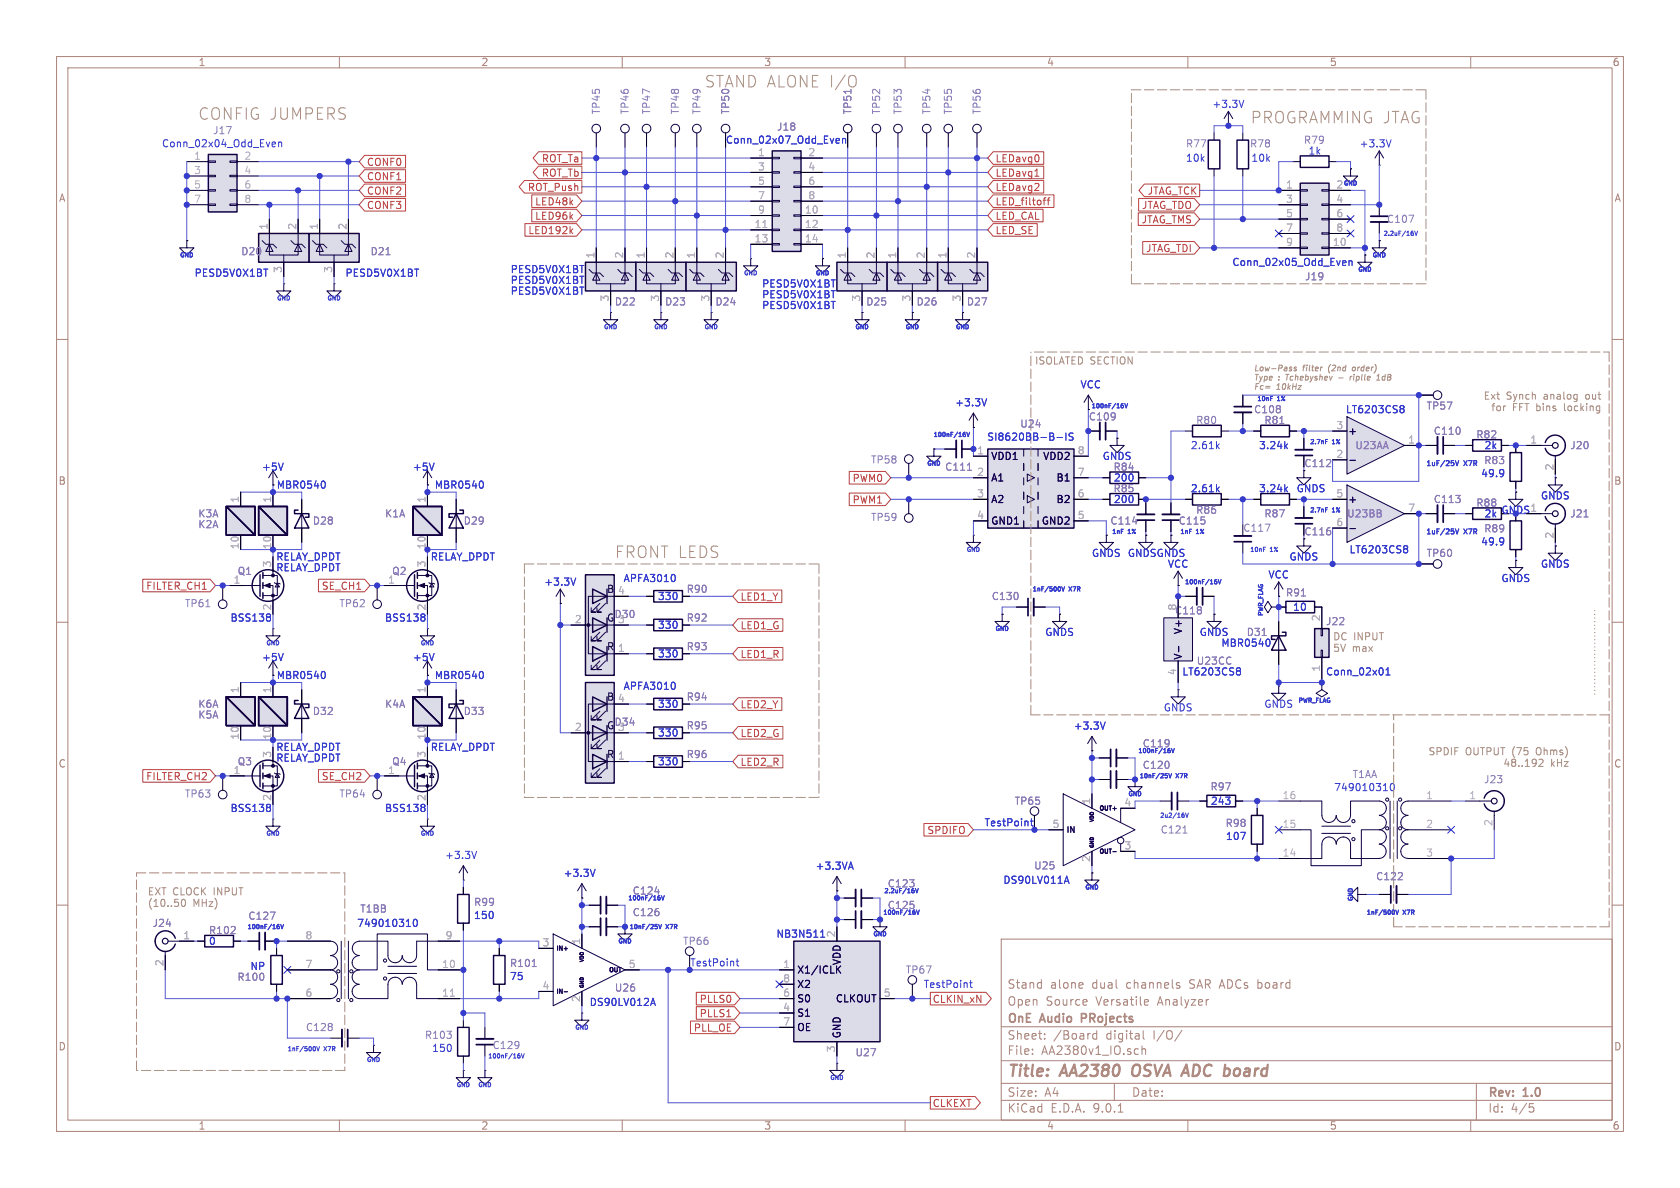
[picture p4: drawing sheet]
<svg xmlns="http://www.w3.org/2000/svg" width="297mm" height="210mm" viewBox="0 0 297 210" stroke-linecap="round" stroke-linejoin="round" font-family="sans-serif">
<defs><g id="words">
<text font-size="2.8" fill="#8d7cb6" x="124.5" y="15.6">STAND ALONE I/O</text>
<g font-size="2.8" fill="#a4907e">
<text x="34.9" y="21.3">CONFIG JUMPERS</text>
<text x="221" y="22">PROGRAMMING JTAG</text>
<text x="108.6" y="98.8">FRONT LEDS</text>
</g>
<g font-size="2.8" fill="#aa837a">
<text x="178" y="190.9">Title:</text>
<text x="187.7" y="190.9">AA2380</text>
<text x="201" y="190.9">OSVA ADC board</text>
</g>
<g font-size="2.1" fill="#aa837a">
<text x="178" y="178">Open</text>
<text x="178" y="175">Stand</text>
<text x="184.9" y="178">Source</text>
<text x="185.7" y="175">alone</text>
<text x="193.1" y="175">dual</text>
<text x="193.8" y="178">Versatile</text>
<text x="199.3" y="175">channels</text>
<text x="204.8" y="178">Analyzer</text>
<text x="210.6" y="175">SAR ADCs board</text>
<text x="178" y="184">Sheet:</text>
<text x="178" y="181.2">OnE</text>
<text x="184" y="181.2">Audio</text>
<text x="186.2" y="184">/Board</text>
<text x="191.8" y="181.2">PRojects</text>
<text x="195.6" y="184">digital</text>
<text x="204" y="184">I/O/</text>
<text x="178" y="186.7">File:</text>
<text x="184.1" y="186.7">AA2380v1_IO.sch</text>
<text x="178" y="196.9">KiCad</text>
<text x="178" y="194.1">Size:</text>
<text x="184.7" y="194.1">A4</text>
<text x="185.7" y="196.9">E.D.A.</text>
<text x="193.3" y="196.9">9.0.1</text>
<text x="200" y="194.1">Date:</text>
<text x="263" y="194.3">Rev:</text>
<text x="263" y="196.9">Id:</text>
<text x="267.1" y="196.9">4/5</text>
<text x="269.4" y="194.3">1.0</text>
</g>
<g font-size="1.8" fill="#aa837a">
<text x="35" y="11.9">1</text>
<text x="85" y="11.9">2</text>
<text x="135" y="11.9">3</text>
<text x="185" y="11.9">4</text>
<text x="235" y="11.9">5</text>
<text x="285" y="11.9">6</text>
<text x="10.3" y="35.9">A</text>
<text x="285.3" y="35.9">A</text>
<text x="10.3" y="85.9">B</text>
<text x="285.3" y="85.9">B</text>
<text x="10.3" y="135.9">C</text>
<text x="285.3" y="135.9">C</text>
<text x="10.3" y="185.9">D</text>
<text x="285.3" y="185.9">D</text>
<text x="35" y="199.9">1</text>
<text x="85" y="199.9">2</text>
<text x="135" y="199.9">3</text>
<text x="185" y="199.9">4</text>
<text x="235" y="199.9">5</text>
<text x="285" y="199.9">6</text>
</g>
<g font-size="1.8" fill="#8d7cb6">
<text x="37.6" y="23.9">J17</text>
<text x="106.3" y="20.3" transform="rotate(-90 106.3 20.3)">TP45</text>
<text x="111.4" y="20.3" transform="rotate(-90 111.4 20.3)">TP46</text>
<text x="115.2" y="20.3" transform="rotate(-90 115.2 20.3)">TP47</text>
<text x="120.2" y="20.3" transform="rotate(-90 120.2 20.3)">TP48</text>
<text x="124.1" y="20.3" transform="rotate(-90 124.1 20.3)">TP49</text>
<text x="129.1" y="20.3" transform="rotate(-90 129.1 20.3)">TP50</text>
<text x="137.3" y="23.3">J18</text>
<text x="150.7" y="20.3" transform="rotate(-90 150.7 20.3)">TP51</text>
<text x="155.8" y="20.3" transform="rotate(-90 155.8 20.3)">TP52</text>
<text x="159.6" y="20.3" transform="rotate(-90 159.6 20.3)">TP53</text>
<text x="164.7" y="20.3" transform="rotate(-90 164.7 20.3)">TP54</text>
<text x="168.5" y="20.3" transform="rotate(-90 168.5 20.3)">TP55</text>
<text x="173.6" y="20.3" transform="rotate(-90 173.6 20.3)">TP56</text>
<text x="209.6" y="26.3">R77</text>
<text x="220.9" y="26.3">R78</text>
<text x="230.4" y="25.6">R79</text>
<text x="245.1" y="39.6">C107</text>
<text x="42.6" y="45.3">D20</text>
<text x="65.4" y="45.3">D21</text>
<text x="230.6" y="49.8">J19</text>
<text x="108.6" y="54.2">D22</text>
<text x="117.5" y="54.2">D23</text>
<text x="126.4" y="54.2">D24</text>
<text x="153" y="54.2">D25</text>
<text x="161.9" y="54.2">D26</text>
<text x="170.8" y="54.2">D27</text>
<text x="180.3" y="75.8">U24</text>
<text x="192.4" y="74.5">C109</text>
<text x="211.4" y="75.2">R80</text>
<text x="221.6" y="73.3">C108</text>
<text x="223.4" y="75.2">R81</text>
<text x="252.1" y="72.6">TP57</text>
<text x="253.4" y="77.1">C110</text>
<text x="260.9" y="77.7">R82</text>
<text x="153.9" y="82.1">TP58</text>
<text x="167" y="83.4">C111</text>
<text x="196.8" y="83.4">R84</text>
<text x="230.5" y="82.8">C112</text>
<text x="239.5" y="79.6">U23AA</text>
<text x="262.3" y="82.2">R83</text>
<text x="277.5" y="79.6">J20</text>
<text x="196.8" y="87.2">R85</text>
<text x="253.4" y="89.1">C113</text>
<text x="260.9" y="89.8">R88</text>
<text x="35" y="93.6">K2A</text>
<text x="35" y="91.7">K3A</text>
<text x="55.2" y="92.9">D28</text>
<text x="68" y="91.7">K1A</text>
<text x="81.9" y="92.9">D29</text>
<text x="153.9" y="92.3">TP59</text>
<text x="196.2" y="92.9">C114</text>
<text x="208.3" y="92.9">C115</text>
<text x="211.4" y="91">R86</text>
<text x="219.7" y="94.2">C117</text>
<text x="223.4" y="91.7">R87</text>
<text x="238.1" y="91.7">U23BB</text>
<text x="262.3" y="94.3">R89</text>
<text x="277.5" y="91.7">J21</text>
<text x="41.9" y="101.8">Q1</text>
<text x="69.2" y="101.8">Q2</text>
<text x="252.1" y="98.7">TP60</text>
<text x="32.6" y="107.5">TP61</text>
<text x="59.9" y="107.5">TP62</text>
<text x="121.3" y="105">R90</text>
<text x="175.2" y="106.3">C130</text>
<text x="227.2" y="105.6">R91</text>
<text x="108.5" y="109.4">D30</text>
<text x="121.3" y="110.1">R92</text>
<text x="207.6" y="108.8">C118</text>
<text x="234.3" y="110.7">J22</text>
<text x="121.3" y="115.2">R93</text>
<text x="35" y="125.3">K6A</text>
<text x="68" y="125.3">K4A</text>
<text x="121.3" y="124.1">R94</text>
<text x="35" y="127.2">K5A</text>
<text x="55.2" y="126.6">D32</text>
<text x="81.9" y="126.6">D33</text>
<text x="108.5" y="128.5">D34</text>
<text x="121.3" y="129.1">R95</text>
<text x="41.9" y="135.5">Q3</text>
<text x="69.2" y="135.5">Q4</text>
<text x="121.3" y="134.2">R96</text>
<text x="239" y="137.7">T1AA</text>
<text x="32.6" y="141.2">TP63</text>
<text x="59.9" y="141.2">TP64</text>
<text x="179.3" y="142.5">TP65</text>
<text x="213.9" y="139.9">R97</text>
<text x="262.3" y="138.7">J23</text>
<text x="205.1" y="147.5">C121</text>
<text x="216.6" y="146.4">R98</text>
<text x="182.7" y="153.9">U25</text>
<text x="243.2" y="155.8">C122</text>
<text x="63.6" y="161.5">T1BB</text>
<text x="83.7" y="160.4">R99</text>
<text x="26.9" y="164.1">J24</text>
<text x="36.8" y="165.3">R102</text>
<text x="43.8" y="162.8">C127</text>
<text x="111.7" y="162.2">C126</text>
<text x="120.7" y="167.2">TP66</text>
<text x="41.9" y="173.6">R100</text>
<text x="90.1" y="171.1">R101</text>
<text x="160" y="172.3">TP67</text>
<text x="108.6" y="175.5">U26</text>
<text x="54" y="182.5">C128</text>
<text x="75" y="183.8">R103</text>
<text x="87" y="185.6">C129</text>
<text x="151.1" y="186.9">U27</text>
</g>
<g font-size="1.8" fill="#353dd0">
<text x="214.2" y="19.3">+3.3V</text>
<text x="28.5" y="26.2">Conn_02x04_Odd_Even</text>
<text x="128.2" y="25.6">Conn_02x07_Odd_Even</text>
<text x="209.6" y="28.8">10k</text>
<text x="221.1" y="28.8">10k</text>
<text x="231.2" y="27.5">1k</text>
<text x="240.3" y="26.3">+3.3V</text>
<text x="217.8" y="47.2">Conn_02x05_Odd_Even</text>
<text x="34.3" y="49.1">PESD5V0X1BT</text>
<text x="61" y="49.1">PESD5V0X1BT</text>
<text x="90.2" y="50.4">PESD5V0X1BT</text>
<text x="90.2" y="48.5">PESD5V0X1BT</text>
<text x="90.2" y="52.3">PESD5V0X1BT</text>
<text x="134.6" y="51">PESD5V0X1BT</text>
<text x="134.6" y="52.9">PESD5V0X1BT</text>
<text x="134.6" y="54.8">PESD5V0X1BT</text>
<text x="190.9" y="68.9">VCC</text>
<text x="168.8" y="72">+3.3V</text>
<text x="237.8" y="73.3">LT6203CS8</text>
<text x="46.2" y="83.4">+5V</text>
<text x="72.9" y="83.4">+5V</text>
<text x="174.4" y="78.1">SI8620BB-B-IS</text>
<text x="194.8" y="81.5">GNDS</text>
<text x="210.4" y="79.6">2.61k</text>
<text x="222.5" y="79.6">3.24k</text>
<text x="262.3" y="79.6">2k</text>
<text x="48.8" y="86.6">MBR0540</text>
<text x="76.8" y="86.6">MBR0540</text>
<text x="196.8" y="89.1">200</text>
<text x="196.8" y="85.3">200</text>
<text x="210.4" y="87.2">2.61k</text>
<text x="222.5" y="87.2">3.24k</text>
<text x="229.1" y="87.2">GNDS</text>
<text x="261.7" y="84.6">49.9</text>
<text x="272.3" y="88.5">GNDS</text>
<text x="262.3" y="91.7">2k</text>
<text x="48.7" y="101.2">RELAY_DPDT</text>
<text x="48.7" y="99.3">RELAY_DPDT</text>
<text x="76" y="99.3">RELAY_DPDT</text>
<text x="192.9" y="98.7">GNDS</text>
<text x="199.3" y="98.7">GNDSGNDS</text>
<text x="206.4" y="100.6">VCC</text>
<text x="227.9" y="99.3">GNDS</text>
<text x="238.5" y="98">LT6203CS8</text>
<text x="261.7" y="96.6">49.9</text>
<text x="272.3" y="100.6">GNDS</text>
<text x="96.1" y="103.7">+3.3V</text>
<text x="110.1" y="103.1">APFA3010</text>
<text x="116.2" y="106.3">330</text>
<text x="224.1" y="102.5">VCC</text>
<text x="265.3" y="103.1">GNDS</text>
<text x="40.6" y="110.1">BSS138</text>
<text x="68" y="110.1">BSS138</text>
<text x="116.2" y="111.4">330</text>
<text x="184.7" y="112.6">GNDS</text>
<text x="212" y="112.6">GNDS</text>
<text x="220.3" y="112.6">D31</text>
<text x="228.5" y="108.2">10</text>
<text x="46.2" y="117.1">+5V</text>
<text x="72.9" y="117.1">+5V</text>
<text x="116.2" y="116.4">330</text>
<text x="208.9" y="119.6">LT6203CS8</text>
<text x="211.5" y="117.7">U23CC</text>
<text x="215.8" y="114.5">MBR0540</text>
<text x="234.3" y="119.6">Conn_02x01</text>
<text x="48.8" y="120.2">MBR0540</text>
<text x="76.8" y="120.2">MBR0540</text>
<text x="110.1" y="122.1">APFA3010</text>
<text x="116.2" y="125.3">330</text>
<text x="205.6" y="126">GNDS</text>
<text x="223.4" y="125.3">GNDS</text>
<text x="116.2" y="130.4">330</text>
<text x="189.7" y="129.2">+3.3V</text>
<text x="48.7" y="134.8">RELAY_DPDT</text>
<text x="48.7" y="132.9">RELAY_DPDT</text>
<text x="76" y="132.9">RELAY_DPDT</text>
<text x="116.2" y="135.5">330</text>
<text x="201.9" y="136.1">C120</text>
<text x="201.9" y="132.3">C119</text>
<text x="40.6" y="143.7">BSS138</text>
<text x="68" y="143.7">BSS138</text>
<text x="214" y="142.5">243</text>
<text x="235.8" y="140.1">749010310</text>
<text x="174" y="146.3">TestPoint</text>
<text x="216.6" y="148.7">107</text>
<text x="78.6" y="152">+3.3V</text>
<text x="99.5" y="155.2">+3.3V</text>
<text x="144.1" y="153.9">+3.3VA</text>
<text x="111.7" y="158.3">C124</text>
<text x="156.8" y="160.9">C125</text>
<text x="156.8" y="157.1">C123</text>
<text x="177.3" y="156.4">DS90LV011A</text>
<text x="36.8" y="167.2">0</text>
<text x="63" y="164.1">749010310</text>
<text x="83.7" y="162.7">150</text>
<text x="137.2" y="166">NB3N511</text>
<text x="44.2" y="171.7">NP</text>
<text x="90.1" y="173.5">75</text>
<text x="121.9" y="171">TestPoint</text>
<text x="104.1" y="178">DS90LV012A</text>
<text x="163.2" y="174.9">TestPoint</text>
<text x="76.3" y="186.2">150</text>
</g>
<g font-size="1.8" fill="#b4afbe">
<text x="34.2" y="28.3">1</text>
<text x="43.1" y="28.3">2</text>
<text x="133.9" y="27.7">1</text>
<text x="142.8" y="27.7">2</text>
<text x="34.2" y="30.9">3</text>
<text x="34.2" y="33.4">5</text>
<text x="34.2" y="35.9">7</text>
<text x="43.1" y="30.9">4</text>
<text x="43.1" y="33.4">6</text>
<text x="43.1" y="35.9">8</text>
<text x="133.9" y="30.2">3</text>
<text x="133.9" y="32.8">5</text>
<text x="133.9" y="35.3">7</text>
<text x="142.8" y="30.2">4</text>
<text x="142.8" y="32.8">6</text>
<text x="142.8" y="35.3">8</text>
<text x="227.3" y="33.4">1</text>
<text x="227.3" y="35.9">3</text>
<text x="236.1" y="33.4">2</text>
<text x="236.1" y="35.9">4</text>
<text x="47.4" y="40.7" transform="rotate(-90 47.4 40.7)">1</text>
<text x="52.5" y="40.7" transform="rotate(-90 52.5 40.7)">2</text>
<text x="56.3" y="40.7" transform="rotate(-90 56.3 40.7)">1</text>
<text x="61.3" y="40.7" transform="rotate(-90 61.3 40.7)">2</text>
<text x="133.3" y="40.4">11</text>
<text x="133.9" y="37.8">9</text>
<text x="142.2" y="37.8">10</text>
<text x="142.2" y="40.4">12</text>
<text x="227.3" y="38.5">5</text>
<text x="227.3" y="41">7</text>
<text x="236.1" y="38.5">6</text>
<text x="236.1" y="41">8</text>
<text x="105.2" y="45.8" transform="rotate(-90 105.2 45.8)">1</text>
<text x="110.2" y="45.8" transform="rotate(-90 110.2 45.8)">2</text>
<text x="114" y="45.8" transform="rotate(-90 114 45.8)">1</text>
<text x="119.1" y="45.8" transform="rotate(-90 119.1 45.8)">2</text>
<text x="122.9" y="45.8" transform="rotate(-90 122.9 45.8)">1</text>
<text x="128" y="45.8" transform="rotate(-90 128 45.8)">2</text>
<text x="133.3" y="42.9">13</text>
<text x="142.2" y="42.9">14</text>
<text x="149.6" y="45.8" transform="rotate(-90 149.6 45.8)">1</text>
<text x="154.7" y="45.8" transform="rotate(-90 154.7 45.8)">2</text>
<text x="158.5" y="45.8" transform="rotate(-90 158.5 45.8)">1</text>
<text x="163.6" y="45.8" transform="rotate(-90 163.6 45.8)">2</text>
<text x="167.4" y="45.8" transform="rotate(-90 167.4 45.8)">1</text>
<text x="172.5" y="45.8" transform="rotate(-90 172.5 45.8)">2</text>
<text x="227.3" y="43.6">9</text>
<text x="235.5" y="43.6">10</text>
<text x="49.9" y="48.3" transform="rotate(-90 49.9 48.3)">3</text>
<text x="58.8" y="48.3" transform="rotate(-90 58.8 48.3)">3</text>
<text x="107.7" y="53.4" transform="rotate(-90 107.7 53.4)">3</text>
<text x="116.6" y="53.4" transform="rotate(-90 116.6 53.4)">3</text>
<text x="125.5" y="53.4" transform="rotate(-90 125.5 53.4)">3</text>
<text x="152.1" y="53.4" transform="rotate(-90 152.1 53.4)">3</text>
<text x="161" y="53.4" transform="rotate(-90 161 53.4)">3</text>
<text x="169.9" y="53.4" transform="rotate(-90 169.9 53.4)">3</text>
<text x="236.1" y="75.9">3</text>
<text x="172.6" y="80.4">1</text>
<text x="190.4" y="80.4">8</text>
<text x="236.1" y="81">2</text>
<text x="248.8" y="78.5">1</text>
<text x="270.4" y="78.5">1</text>
<text x="274.7" y="83.3" transform="rotate(-90 274.7 83.3)">2</text>
<text x="42.3" y="89" transform="rotate(-90 42.3 89)">1</text>
<text x="48" y="89" transform="rotate(-90 48 89)">1</text>
<text x="75.3" y="89" transform="rotate(-90 75.3 89)">1</text>
<text x="172.6" y="84.2">2</text>
<text x="172.6" y="88">3</text>
<text x="190.4" y="84.2">7</text>
<text x="190.4" y="88">6</text>
<text x="236.1" y="88">5</text>
<text x="172.6" y="91.8">4</text>
<text x="190.4" y="91.8">5</text>
<text x="236.1" y="93.1">6</text>
<text x="248.8" y="90.6">7</text>
<text x="270.4" y="90.6">1</text>
<text x="274.7" y="95.3" transform="rotate(-90 274.7 95.3)">2</text>
<text x="42.3" y="97.2" transform="rotate(-90 42.3 97.2)">10</text>
<text x="48" y="100.4" transform="rotate(-90 48 100.4)">3</text>
<text x="48" y="97.2" transform="rotate(-90 48 97.2)">10</text>
<text x="75.3" y="100.4" transform="rotate(-90 75.3 100.4)">3</text>
<text x="75.3" y="97.2" transform="rotate(-90 75.3 97.2)">10</text>
<text x="41.2" y="103.3">1</text>
<text x="68.5" y="103.3">1</text>
<text x="109.1" y="105.2">4</text>
<text x="48" y="108" transform="rotate(-90 48 108)">2</text>
<text x="75.3" y="108" transform="rotate(-90 75.3 108)">2</text>
<text x="101.5" y="110.2">2</text>
<text x="109.1" y="110.2">3</text>
<text x="208" y="108" transform="rotate(-90 208 108)">8</text>
<text x="233.4" y="109.9" transform="rotate(-90 233.4 109.9)">2</text>
<text x="109.1" y="115.3">1</text>
<text x="208" y="119.5" transform="rotate(-90 208 119.5)">4</text>
<text x="233.4" y="118.8" transform="rotate(-90 233.4 118.8)">1</text>
<text x="42.3" y="122.6" transform="rotate(-90 42.3 122.6)">1</text>
<text x="48" y="122.6" transform="rotate(-90 48 122.6)">1</text>
<text x="75.3" y="122.6" transform="rotate(-90 75.3 122.6)">1</text>
<text x="109.1" y="124.2">4</text>
<text x="42.3" y="130.9" transform="rotate(-90 42.3 130.9)">10</text>
<text x="48" y="130.9" transform="rotate(-90 48 130.9)">10</text>
<text x="75.3" y="130.9" transform="rotate(-90 75.3 130.9)">10</text>
<text x="101.5" y="129.3">2</text>
<text x="109.1" y="129.3">3</text>
<text x="41.2" y="136.9">1</text>
<text x="48" y="134.1" transform="rotate(-90 48 134.1)">3</text>
<text x="68.5" y="136.9">1</text>
<text x="75.3" y="134.1" transform="rotate(-90 75.3 134.1)">3</text>
<text x="109.1" y="134.4">1</text>
<text x="48" y="141.7" transform="rotate(-90 48 141.7)">2</text>
<text x="75.3" y="141.7" transform="rotate(-90 75.3 141.7)">2</text>
<text x="192.8" y="142.3" transform="rotate(-90 192.8 142.3)">1</text>
<text x="198.7" y="142.6">4</text>
<text x="226.7" y="141.4">16</text>
<text x="252" y="141.4">1</text>
<text x="259.6" y="141.4">1</text>
<text x="186" y="146.4">5</text>
<text x="226.7" y="146.4">15</text>
<text x="252" y="146.4">2</text>
<text x="263.9" y="146.1" transform="rotate(-90 263.9 146.1)">2</text>
<text x="192.8" y="152.5" transform="rotate(-90 192.8 152.5)">2</text>
<text x="198.7" y="150.2">3</text>
<text x="226.7" y="151.5">14</text>
<text x="252" y="151.5">3</text>
<text x="32.3" y="166.1">1</text>
<text x="53.9" y="166.1">8</text>
<text x="78.7" y="166.1">9</text>
<text x="95.8" y="167.4">3</text>
<text x="102.6" y="167.1" transform="rotate(-90 102.6 167.1)">1</text>
<text x="147.7" y="165.8" transform="rotate(-90 147.7 165.8)">2</text>
<text x="29" y="170.9" transform="rotate(-90 29 170.9)">2</text>
<text x="53.9" y="171.2">7</text>
<text x="78.1" y="171.2">10</text>
<text x="111.1" y="171.2">5</text>
<text x="138.4" y="171.2">1</text>
<text x="138.4" y="173.7">8</text>
<text x="53.9" y="176.3">6</text>
<text x="78.1" y="176.3">11</text>
<text x="95.8" y="175">4</text>
<text x="102.6" y="177.2" transform="rotate(-90 102.6 177.2)">2</text>
<text x="138.4" y="176.3">6</text>
<text x="138.4" y="178.8">4</text>
<text x="156.1" y="176.3">5</text>
<text x="138.4" y="181.4">7</text>
<text x="147.7" y="186.1" transform="rotate(-90 147.7 186.1)">3</text>
</g>
<g font-size="1.8" fill="#c03d3d">
<text x="64.8" y="29.5">CONF0</text>
<text x="95.7" y="28.9">ROT_Ta</text>
<text x="175.9" y="28.9">LEDavg0</text>
<text x="64.8" y="32.1">CONF1</text>
<text x="64.8" y="34.6">CONF2</text>
<text x="93.2" y="34">ROT_Push</text>
<text x="95.7" y="31.4">ROT_Tb</text>
<text x="175.9" y="31.4">LEDavg1</text>
<text x="175.9" y="34">LEDavg2</text>
<text x="202.8" y="34.6">JTAG_TCK</text>
<text x="64.8" y="37.1">CONF3</text>
<text x="93.3" y="41.6">LED192k</text>
<text x="94.5" y="39.1">LED96k</text>
<text x="94.5" y="36.5">LED48k</text>
<text x="175.9" y="36.5">LED_filtoff</text>
<text x="175.9" y="39.1">LED_CAL</text>
<text x="175.9" y="41.6">LED_SE</text>
<text x="201.7" y="39.7">JTAG_TMS</text>
<text x="201.8" y="37.1">JTAG_TDO</text>
<text x="202.5" y="44.8">JTAG_TDI</text>
<text x="150.6" y="85.4">PWM0</text>
<text x="150.6" y="89.2">PWM1</text>
<text x="25.7" y="104.5">FILTER_CH1</text>
<text x="56.8" y="104.5">SE_CH1</text>
<text x="130.8" y="106.4">LED1_Y</text>
<text x="130.8" y="111.4">LED1_G</text>
<text x="130.8" y="116.5">LED1_R</text>
<text x="130.8" y="125.4">LED2_Y</text>
<text x="130.8" y="130.5">LED2_G</text>
<text x="130.8" y="135.6">LED2_R</text>
<text x="25.7" y="138.1">FILTER_CH2</text>
<text x="56.8" y="138.1">SE_CH2</text>
<text x="163.8" y="147.6">SPDIFO</text>
<text x="123.6" y="177.5">PLLS0</text>
<text x="164.8" y="177.5">CLKIN_xN</text>
<text x="122.6" y="182.6">PLL_OE</text>
<text x="123.6" y="180">PLLS1</text>
<text x="164.8" y="195.9">CLKEXT</text>
</g>
<g font-size="1.8" fill="#a4907e">
<text x="182.9" y="64.5">ISOLATED SECTION</text>
<text x="262.2" y="70.7">Ext</text>
<text x="266.3" y="70.7">Synch</text>
<text x="273" y="70.7">analog</text>
<text x="280.6" y="70.7">out</text>
<text x="263.5" y="72.8">for</text>
<text x="267.4" y="72.8">FFT bins</text>
<text x="276.8" y="72.8">locking</text>
<text x="235.6" y="113.3">DC INPUT</text>
<text x="235.6" y="115.3">5V</text>
<text x="239.1" y="115.3">max</text>
<text x="252.4" y="133.6">SPDIF</text>
<text x="259" y="133.6">OUTPUT (75</text>
<text x="265.7" y="135.6">48..192</text>
<text x="271.9" y="133.6">Ohms)</text>
<text x="274.1" y="135.6">kHz</text>
<text x="26" y="158.4">EXT CLOCK</text>
<text x="26" y="160.4">(10..50</text>
<text x="34.1" y="160.4">MHz)</text>
<text x="37.9" y="158.4">INPUT</text>
</g>
<g font-size="1.8" fill="#15005e">
<text x="238.3" y="77.1">+</text>
<text x="175.1" y="81.5">VDD1</text>
<text x="184.3" y="81.5">VDD2</text>
<text x="175.1" y="85.3">A1</text>
<text x="175.1" y="89.1">A2</text>
<text x="186.7" y="85.3">B1</text>
<text x="186.7" y="89.1">B2</text>
<text x="238.3" y="89.1">+</text>
<text x="175.1" y="92.9">GND1</text>
<text x="184.1" y="92.9">GND2</text>
<text x="209.1" y="112.2" transform="rotate(-90 209.1 112.2)">V+</text>
<text x="209.1" y="116.7" transform="rotate(-90 209.1 116.7)">V-</text>
<text x="140.8" y="172.3">X1/ICLK</text>
<text x="148.8" y="170.7" transform="rotate(-90 148.8 170.7)">VDD</text>
<text x="140.8" y="174.9">X2</text>
<text x="140.8" y="177.4">S0</text>
<text x="140.8" y="179.9">S1</text>
<text x="147.7" y="177.4">CLKOUT</text>
<text x="140.8" y="182.5">OE</text>
<text x="148.8" y="183.6" transform="rotate(-90 148.8 183.6)">GND</text>
</g>
<text font-size="1.8" fill="#010022" x="230.5" y="94.8">C116</text>
<text font-size="1.8" fill="#4026c4" x="265.3" y="91">GNDS</text>
<g font-size="1.8" fill="#130040">
<text x="107.2" y="105">B</text>
<text x="107.2" y="110.1">G</text>
<text x="107.2" y="115.2">R</text>
<text x="107.2" y="124.1">B</text>
<text x="107.2" y="129.1">G</text>
<text x="107.2" y="134.2">R</text>
</g>
<g font-size="1.4" fill="#a4907e">
<text x="221.6" y="65.7">Low-Pass</text>
<text x="230.3" y="65.7">filter</text>
<text x="235" y="65.7">(2nd</text>
<text x="239.5" y="65.7">order)</text>
<text x="221.6" y="67.3">Type</text>
<text x="221.6" y="69">Fc=</text>
<text x="225.6" y="69">10kHz</text>
<text x="226" y="67.3">:</text>
<text x="227.5" y="67.3">Tchebyshev</text>
<text x="239.3" y="67.3">riplle</text>
<text x="244.3" y="67.3">1dB</text>
</g>
<text font-size="1.4" fill="#15005e" x="188.5" y="147.4">IN</text>
<g font-size="1.2" fill="#353dd0">
<text x="252" y="82.6">1uF/25V</text>
<text x="258.8" y="82.6">X7R</text>
<text x="252" y="94.7">1uF/25V</text>
<text x="258.8" y="94.7">X7R</text>
</g>
<g font-size="1.1" fill="#353dd0">
<text x="237.4" y="33">GND</text>
<text x="244.5" y="41.9">2.2uF/16V</text>
<text x="31.7" y="45.7">GND</text>
<text x="242.5" y="45.7">GND</text>
<text x="48.9" y="53.3">GND</text>
<text x="57.7" y="53.3">GND</text>
<text x="131.4" y="48.9">GND</text>
<text x="144.1" y="48.9">GND</text>
<text x="240" y="48.2">GND</text>
<text x="106.6" y="58.4">GND</text>
<text x="115.5" y="58.4">GND</text>
<text x="124.4" y="58.4">GND</text>
<text x="151.1" y="58.4">GND</text>
<text x="160" y="58.4">GND</text>
<text x="168.9" y="58.4">GND</text>
<text x="222.2" y="71.1">10nF</text>
<text x="225.8" y="71.1">1%</text>
<text x="164.9" y="77.4">100nF/16V</text>
<text x="192.9" y="72.4">100nF/16V</text>
<text x="163.8" y="82.5">GND</text>
<text x="231.5" y="78.7">2.7nF</text>
<text x="235.5" y="78.7">1%</text>
<text x="196.5" y="94.6">1nF</text>
<text x="199.4" y="94.6">1%</text>
<text x="208.5" y="94.6">1nF</text>
<text x="211.5" y="94.6">1%</text>
<text x="231.5" y="90.8">2.7nF</text>
<text x="235.5" y="90.8">1%</text>
<text x="170.8" y="97.8">GND</text>
<text x="220.9" y="97.8">10nF</text>
<text x="224.6" y="97.8">1%</text>
<text x="182.4" y="104.7">1nF/500V</text>
<text x="189" y="104.7">X7R</text>
<text x="209.4" y="103.5">100nF/16V</text>
<text x="175.9" y="111.7">GND</text>
<text x="223.5" y="109" transform="rotate(-90 223.5 109)">PWR_FLAG</text>
<text x="46.9" y="114.3">GND</text>
<text x="74.3" y="114.3">GND</text>
<text x="229.4" y="124.4">PWR_FLAG</text>
<text x="201.1" y="133.3">100nF/16V</text>
<text x="201.3" y="137.8">10nF/25V</text>
<text x="207.9" y="137.8">X7R</text>
<text x="199.3" y="140.9">GND</text>
<text x="46.9" y="147.9">GND</text>
<text x="74.3" y="147.9">GND</text>
<text x="205" y="144.8">2u2/16V</text>
<text x="110.9" y="159.4">100nF/16V</text>
<text x="156" y="161.9">100nF/16V</text>
<text x="156.2" y="158.1">2.2uF/16V</text>
<text x="191.7" y="157.5">GND</text>
<text x="239.4" y="159.4" transform="rotate(-90 239.4 159.4)">GND</text>
<text x="241.5" y="161.9">1nF/500V</text>
<text x="248.1" y="161.9">X7R</text>
<text x="43.6" y="164.4">100nF/16V</text>
<text x="109.2" y="167">GND</text>
<text x="111.2" y="164.4">10nF/25V</text>
<text x="117.8" y="164.4">X7R</text>
<text x="154.3" y="165.7">GND</text>
<text x="101.6" y="182.2">GND</text>
<text x="50.7" y="186">1nF/500V</text>
<text x="57.3" y="186">X7R</text>
<text x="64.7" y="187.9">GND</text>
<text x="86.2" y="187.3">100nF/16V</text>
<text x="146.6" y="191.1">GND</text>
<text x="80.6" y="192.4">GND</text>
<text x="84.4" y="192.4">GND</text>
</g>
<g font-size="1.1" fill="#15005e">
<text x="194.2" y="143.5">OUT+</text>
<text x="194.2" y="151.1">OUT-</text>
<text x="98.3" y="168.2">IN+</text>
<text x="107.5" y="172.1">OUT</text>
<text x="98.3" y="175.9">IN-</text>
</g>
<g font-size=".9" fill="#15005e">
<text x="193.6" y="150" transform="rotate(-90 193.6 150)">GND</text>
<text x="193.6" y="145.5" transform="rotate(-90 193.6 145.5)">VDD</text>
<text x="103.4" y="170.3" transform="rotate(-90 103.4 170.3)">VDD</text>
<text x="103.4" y="174.8" transform="rotate(-90 103.4 174.8)">GND</text>
</g>
</g></defs>
<g fill="none" stroke="#aa837a" stroke-width=".18">
<path d="M10 10h277v190h-277zM12 12h273v186h-273zM60 10v2M110 10v2M160 10v2M210 10v2M260 10v2M10 60h2M285 60h2M10 110h2M285 110h2M10 160h2"/>
<path d="M177 166h108v32h-108zM184 173.7l.1 .1M184.1 173.2v1.5M184.1 174.6l-.1 .1M191.4 173.8l.1 .3-.8 .1M192.1 176.8l.1 .3-.7 .1M202.5 176.7l.5 .1v.3l-.7 .1M203 177.6l-.5 .1M208.2 174.2l.3 .1 .1 .2-.2 .2h-.3M208.2 173.7l.3 .1M285 160h2M60 198v2"/>
<path d="M110 198v2M160 198v2M177 194.5h108M177 191.5h108M177 187.5h108M177 181.5h108M182.5 186.3v.1M182.5 185.5v.1M184.7 183.6v.1M184.7 182.8v.1M193.9 182.2v1.5M193.9 182.8l-.4-.1-.3 .3v.4l.1 .2h.6"/>
<path d="M197 191.5v3M197.7 196.6h.8M201.9 184.9v1.5M201.9 185.5l.2-.1 .4 .1v.9M202.1 182.2v1.3l.2 .2M209 182.1l-1.3 2M210 198v2M260 198v2M261 191.5v6.5M270.4 195.1h.7M270.5 195.7h.4l.3 .3-.2 .5-.5 .1"/>
</g>
<path d="M200.4 188.5a1.5 1.5 0 0 0 0 1.6" fill="none" stroke="#aa837a" stroke-width=".4"/>
<path d="M191.2 180h.6M191.8 179.2h-.6v1.5" fill="none" stroke="#aa837a" stroke-width=".3"/>
<path d="M229 92.6h3" fill="none" stroke="#130040" stroke-width=".3"/>
<path d="M229 91.6h3" fill="none" stroke="#130040" stroke-width=".33"/>
<g fill="none" stroke="#010022" stroke-width=".18">
<path d="M214.6 23.5v1.3M214.6 29.8v1.3M219.7 23.5v1.3M219.7 29.8v1.3M228.6 28.6h1.3M234.9 28.6h1.3M243.8 29.2h.1M241.3 45.1h.1M230.5 89.5v2.1M230.5 92.6v2M81.9 156.8v1.3M81.9 163.2v1.3"/>
<path d="M88.3 167.6v1.3M88.3 174v1.3M102.9 179.1h.1M81.9 189.2h.1M85.7 189.2h.1"/>
</g>
<path d="M245.9 24.7l-.4 1.3M234.3 90.1h.3M234.3 89.8h.4" fill="none" stroke="#353dd0" stroke-width=".18"/>
<path d="M243.8 26.7l-.7 1.2M243.8 26.7l.8 1.2M243.8 26.7v2.5M241.3 45.1v1.3h1.3l-1.3 1.2-1.3-1.2h1.3M102.9 179.1v1.2h-1.3l1.3 1.3 1.2-1.3h-1.2M81.9 189.2v1.3h-1.3l1.3 1.3 1.3-1.3h-1.3M85.7 189.2v1.3h-1.2l1.2 1.3 1.3-1.3h-1.3" fill="none" stroke="#130040" stroke-width=".18"/>
<path d="M213.6 24.8h2v5h-2zM218.7 24.8h2v5h-2zM229.9 27.6h5v2h-5zM80.9 158.1h2v5.1h-2zM87.2 168.9h2.1v5.1h-2.1z" fill="none" stroke="#130040" stroke-width=".25"/>
<path d="M94.1 170.9h.7" fill="none" stroke="#8d7cb6" stroke-width=".18"/>
<path d="M229.9 32.4h5v12.7h-5z" fill="#dcdbe8"/>
<path d="M229.9 32.4h5v12.7h-5z" fill="none" stroke="#130040" stroke-width=".25"/>
<path d="M229.9 33.5h1.2v.3h-1.2zM229.9 36.1h1.2v.2h-1.2zM229.9 38.6h1.2v.3h-1.2zM233.7 33.5h1.2v.3h-1.2zM233.7 36.1h1.2v.2h-1.2zM233.7 38.6h1.2v.3h-1.2zM229.9 41.1h1.2v.3h-1.2zM229.9 43.7h1.2v.2h-1.2zM233.7 41.1h1.2v.3h-1.2zM233.7 43.7h1.2v.2h-1.2z" fill="none" stroke="#130040" stroke-width=".18"/>
<path d="M226.1 33.7h3.8M226.1 36.2h3.8M226.1 38.7h3.8M234.9 33.7h3.9M234.9 36.2h3.9M234.9 38.7h3.9M226.1 41.3h3.8M226.1 43.8h3.8M234.9 41.3h3.9M234.9 43.8h3.9" fill="none" stroke="#010022" stroke-width=".18"/>
<path d="M237.5 46.1h.4v.3l-.6 .1M237.9 46.9h-.4M238.5 46.2l.2-.1h.3v.8M238.5 46.1v.8" fill="none" stroke="#353dd0" stroke-width=".18"/>
<path d="M148 46.4h8.8v5h-8.8z" fill="#dcdbe8"/>
<path d="M148 46.4h8.8v5h-8.8z" fill="none" stroke="#130040" stroke-width=".25"/>
<g fill="none" stroke="#130040" stroke-width=".18">
<path d="M148.6 47.6l.6 .7h1.3l.6 .6M149.9 48.3v1.9h5v-1.9M149.9 48.3l.6 1.2h-1.3zM149.9 46.4v1.9M152.4 50.2v1.2M153.7 47.6l.6 .7h1.3l.6 .6M154.9 48.3l.7 1.2h-1.3zM154.9 46.4v1.9M197.5 77.5v1.2h-1.3l1.3 1.3 1.3-1.3h-1.3M148 154.9l.7 1.3M148 154.9l-.8 1.3M148 154.9v2.6"/>
<path d="M155.6 162.6v1.2h-1.3l1.3 1.3 1.2-1.3h-1.2"/>
<circle cx="105.4" cy="22.7" r=".76"/>
<circle cx="110.5" cy="22.7" r=".76"/>
<circle cx="114.3" cy="22.7" r=".76"/>
<circle cx="119.4" cy="22.7" r=".76"/>
<circle cx="123.2" cy="22.7" r=".76"/>
</g>
<g fill="none" stroke="#010022" stroke-width=".18">
<path d="M105.4 23.5v2.5M110.5 23.5v2.5M114.3 23.5v2.5M119.4 23.5v2.5M123.2 23.5v2.5M149.9 43.8v2.6M152.4 51.4v2.6M154.9 43.8v2.6M197.5 77.5h.1M219.7 69.9v2M219.7 72.9v2M148 157.5h.1"/>
<path d="M155.6 162.6h.1M85.7 181.6v2M85.7 184.7v2"/>
</g>
<path d="M146.9 49.5h.8M224.6 70.1h.4M150.1 153.3h.6M150.4 152.4l.4 1.3M91.7 186.6l.2 .1v.3h-.2M91.9 186.3h-.2M92.2 186.3l.2 .7 .3-.7" fill="none" stroke="#353dd0" stroke-width=".18"/>
<path d="M218.2 71.9h3M84.2 184.7h3" fill="none" stroke="#130040" stroke-width=".3"/>
<path d="M218.2 72.9h3M84.2 183.6h3" fill="none" stroke="#130040" stroke-width=".33"/>
<path d="M136.5 26.7h5.1v17.8h-5.1z" fill="#dcdbe8"/>
<path d="M136.5 26.7h5.1v17.8h-5.1z" fill="none" stroke="#130040" stroke-width=".25"/>
<g fill="none" stroke="#130040" stroke-width=".18">
<path d="M136.5 27.8h1.3v.3h-1.3zM136.5 30.4h1.3v.2h-1.3zM136.5 32.9h1.3v.2h-1.3zM136.5 35.4h1.3v.3h-1.3zM136.5 38h1.3v.2h-1.3zM140.3 27.8h1.3v.3h-1.3zM140.3 30.4h1.3v.2h-1.3zM140.3 32.9h1.3v.2h-1.3zM140.3 35.4h1.3v.3h-1.3zM140.3 38h1.3v.2h-1.3zM136.5 40.5h1.3v.3h-1.3zM136.5 43.1h1.3v.2h-1.3z"/>
<path d="M140.3 40.5h1.3v.3h-1.3zM140.3 43.1h1.3v.2h-1.3z"/>
</g>
<g fill="none" stroke="#010022" stroke-width=".18">
<path d="M132.7 27.9h3.8M132.7 30.5h3.8M132.7 33h3.8M132.7 35.6h3.8M132.7 38.1h3.8M141.6 27.9h3.8M141.6 30.5h3.8M141.6 33h3.8M141.6 35.6h3.8M141.6 38.1h3.8M132.7 40.6h3.8M132.7 43.2h3.8"/>
<path d="M141.6 40.6h3.8M141.6 43.2h3.8"/>
</g>
<path d="M134.9 40.2h.7" fill="none" stroke="#b4afbe" stroke-width=".18"/>
<path d="M148 24.5h.3l.1 .3-.6 .1M148.3 25.3h-.3M149 24.6l.1-.1h.3l.1 .8M149 24.5v.8" fill="none" stroke="#353dd0" stroke-width=".18"/>
<path d="M140.3 166.4h15.3v17.8h-15.3z" fill="#dcdbe8"/>
<path d="M196.2 87.2h5.1v2.1h-5.1zM196.2 83.4h5.1v2.1h-5.1zM31 165.9a1.81 1.81 0 0 0-2.8-1 1.81 1.81 0 0 0 0 2.9 1.81 1.81 0 0 0 2.8-.9M36.2 165.4h5.1v2h-5.1zM47.9 168.9h2v5.1h-2zM140.3 166.4h15.3v17.8h-15.3zM80.9 181.6h2v5.1h-2z" fill="none" stroke="#130040" stroke-width=".25"/>
<g fill="none" stroke="#010022" stroke-width=".18">
<path d="M128.3 23.5v2.5M238.8 29.8h.1M230.5 77.5v2M172.1 94.6h.1M194.9 88.3h1.3M194.9 84.5h1.3M201.3 88.3h1.3M201.3 84.5h1.3M202.6 88.9v2M202.6 91.9v2.1M230.5 80.5v2.1M75.6 144.8h.1"/>
<path d="M81.9 155.6h.1M29.2 168.9v2.6M31.7 166.4h2.6M34.9 166.4h1.3M41.3 166.4h1.2M43.8 166.4h2M46.9 166.4h2M48.9 167.6v1.3M48.9 174v1.3M50.8 171.5h7.6M50.8 176.5h7.6M50.8 166.4h7.6"/>
<path d="M77.5 171.5h3.8M77.5 176.5h3.8M77.5 166.4h3.8M137.8 171.5h2.5M137.8 174h2.5M137.8 176.5h2.5M137.8 179.1h2.5M148 163.8v2.6M155.6 176.5h2.5M81.9 180.3v1.3M81.9 186.7v1.3M137.8 181.6h2.5"/>
<path d="M148 184.2v2.5"/>
</g>
<path d="M148.1 171.3l.5 .7M148.6 170.8l-.7 .7" fill="none" stroke="#15005e" stroke-width=".18"/>
<path d="M234.3 78.1h.3M234.3 77.7h.4M84.3 150.5l-.5 1.3M49.1 163.7l.3 .1v.3l-.3 .1M49.3 163.4h-.2M49.6 163.4l.3 .8 .2-.8M71.8 163.8h.8M73.2 162.6l.2-.1a.68 .68 0 0 1 .4 .6 .68 .68 0 0 1-.4 .7l-.2-.1-.1-.4zM145.1 165.7h.7M145.1 164.8l.3-.4v1.3" fill="none" stroke="#353dd0" stroke-width=".18"/>
<g fill="none" stroke="#130040" stroke-width=".18">
<path d="M238.8 29.8v1.3h1.2l-1.2 1.3-1.3-1.3h1.3M172.1 94.6v1.3h1.3l-1.3 1.3-1.3-1.3h1.3M230.5 83.2v1.3h-1.3l1.3 1.2 1.3-1.2h-1.3M75.6 144.8v1.3h-1.3l1.3 1.2 1.2-1.2h-1.2M81.9 153l.8 1.3M81.9 153l-.7 1.3M81.9 153v2.6M29.2 168.1v.8M29.7 166.4h2M58.4 171.5a1.27 1.27 0 0 1 1.3 1.2 1.27 1.27 0 0 1-1.3 1.3 1.26 1.26 0 0 1 1.3 1.3 1.26 1.26 0 0 1-1.3 1.2M58.4 166.4a1.27 1.27 0 0 1 1.3 1.3 1.27 1.27 0 0 1-1.3 1.2 1.26 1.26 0 0 1 1.3 1.3 1.26 1.26 0 0 1-1.3 1.3M60.3 166.4v10.1"/>
<path d="M61.6 166.4v10.1M63.5 171.5a1.27 1.27 0 0 0-1.2 1.2 1.27 1.27 0 0 0 1.2 1.3 1.25 1.25 0 0 0-1.2 1.3 1.25 1.25 0 0 0 1.2 1.2h5.1v-2.5a1.26 1.26 0 0 1 1.2-1.3 1.26 1.26 0 0 1 1.3 1.3 1.27 1.27 0 0 1 1.3-1.3 1.27 1.27 0 0 1 1.2 1.3M63.5 166.4h5.1v2.5a1.26 1.26 0 0 0 1.2 1.3 1.26 1.26 0 0 0 1.3-1.3 1.27 1.27 0 0 0 1.3 1.3 1.27 1.27 0 0 0 1.2-1.3M63.5 166.4a1.27 1.27 0 0 0-1.2 1.3 1.27 1.27 0 0 0 1.2 1.2 1.25 1.25 0 0 0-1.2 1.3 1.25 1.25 0 0 0 1.2 1.2l3.2 .1v-6.4h8.9v6.4h1.9M68.6 170.8h5.1M68.6 172.1h5.1M73.7 174v2.5h3.8M77.5 166.4h-3.8v2.5"/>
<circle cx="128.3" cy="22.7" r=".76"/>
<circle cx="59.8" cy="176.8" r=".28"/>
<circle cx="59.8" cy="171.7" r=".28"/>
<circle cx="62.1" cy="171.7" r=".28"/>
<circle cx="62.1" cy="176.8" r=".28"/>
<circle cx="68.1" cy="173" r=".28"/>
<circle cx="68.1" cy="169.8" r=".28"/>
</g>
<path d="M201 91.9h3.1M229 80.5h3M45.8 164.8v3.1" fill="none" stroke="#130040" stroke-width=".3"/>
<path d="M229 79.5h3M201 90.9h3.1M46.9 164.8v3.1" fill="none" stroke="#130040" stroke-width=".33"/>
<circle cx="29.2" cy="166.4" r=".51" fill="none" stroke="#130040" stroke-width=".2"/>
<path d="M200.2 92.2h.8M47.8 161.2h.8l-.5 1.3" fill="none" stroke="#8d7cb6" stroke-width=".18"/>
<path d="M79.6 176.1h.7" fill="none" stroke="#b4afbe" stroke-width=".18"/>
<path d="M165.7 46.4h8.9v5h-8.9z" fill="#dcdbe8"/>
<path d="M165.7 46.4h8.9v5h-8.9z" fill="none" stroke="#130040" stroke-width=".25"/>
<path d="M166.4 47.6l.6 .7h1.3l.6 .6M167.6 48.3v1.9h5.1v-1.9M167.6 48.3l.7 1.2h-1.3zM167.6 46.4v1.9M170.2 50.2v1.2M171.4 47.6l.7 .7h1.3l.6 .6M172.7 48.3l.7 1.2h-1.3zM172.7 46.4v1.9" fill="none" stroke="#130040" stroke-width=".18"/>
<path d="M167.6 43.8v2.6M170.2 51.4v2.6M172.7 43.8v2.6" fill="none" stroke="#010022" stroke-width=".18"/>
<path d="M146.9 53.3h.8" fill="none" stroke="#353dd0" stroke-width=".18"/>
<path d="M36.8 27.3h5.1v10.2h-5.1z" fill="#dcdbe8"/>
<path d="M36.8 27.3h5.1v10.2h-5.1z" fill="none" stroke="#130040" stroke-width=".25"/>
<g fill="none" stroke="#130040" stroke-width=".18">
<path d="M36.8 28.4h1.3v.3h-1.3zM36.8 31h1.3v.2h-1.3zM36.8 33.5h1.3v.3h-1.3zM36.8 36.1h1.3v.2h-1.3zM40.6 28.4h1.3v.3h-1.3zM40.6 31h1.3v.2h-1.3zM40.6 33.5h1.3v.3h-1.3zM40.6 36.1h1.3v.2h-1.3zM145.4 45.7v1.3h1.3l-1.3 1.3-1.3-1.3h1.3M170.2 55.2v1.3h-1.3l1.3 1.3 1.2-1.3h-1.2M172.1 73l.7 1.3M172.1 73l-.8 1.3"/>
<path d="M172.1 73v2.6M192.4 69.9l-.8 1.2M192.4 69.9l.8 1.2M192.4 69.9v2.5M202.6 94.6v1.3h-1.3l1.3 1.3 1.2-1.3h-1.2M207 94.6v1.3h-1.3l1.3 1.3 1.3-1.3h-1.3M224.8 107.3l-.6-1-.7 1 .7 1 .6-1h1.3M48.3 144.8v1.3h-1.3l1.3 1.2 1.2-1.2h-1.2"/>
<circle cx="160.7" cy="81.2" r=".76"/>
<circle cx="160.7" cy="91.6" r=".76"/>
</g>
<g fill="none" stroke="#010022" stroke-width=".18">
<path d="M33 28.6h3.8M33 31.1h3.8M33 33.7h3.8M33 36.2h3.8M41.9 28.6h3.8M41.9 31.1h3.8M41.9 33.7h3.8M41.9 36.2h3.8M145.4 45.7h.1M170.2 55.2h.1M167 79.4h2M170.1 79.4h2"/>
<path d="M172.1 75.6h.1M192.4 72.4h.1M192.4 76.2h2M195.5 76.2h2M160.7 81.9v2.6M160.7 88.3v2.5M202.6 94.6h.1M207 94.6h.1M209.5 105.4h2.1M212.6 105.4h2M226.1 107.3h.1M48.3 144.8h.1"/>
</g>
<g fill="none" stroke="#353dd0" stroke-width=".18">
<path d="M48.3 25.1l.4 .1v.2l-.6 .1M48.7 25.9l-.4 .1M49.3 25.2l.1-.1 .3 .1 .1 .8M49.3 25.1v.9M170.4 76.7l.3 .2v.2l-.3 .1M170.6 76.4l-.2 .1M170.9 76.4l.3 .8 .2-.8M174.4 70.5l-.4 1.3M198.3 71.6l.3 .2v.2l-.3 .1M198.6 71.3l-.3 .1M198.8 71.3l.3 .8 .3-.8M214.8 102.7l.3 .2v.2l-.3 .1"/>
<path d="M215.1 102.5h-.3M215.4 102.5l.2 .7 .3-.7"/>
</g>
<path d="M170.1 77.9v3M195.5 74.7v3M212.6 103.9v3" fill="none" stroke="#130040" stroke-width=".3"/>
<path d="M169 77.9v3M194.4 74.7v3M211.6 103.9v3" fill="none" stroke="#130040" stroke-width=".33"/>
<path d="M171 83.1h.8" fill="none" stroke="#8d7cb6" stroke-width=".18"/>
<path d="M174.6 79.4h15.3v13.9h-15.3z" fill="#dcdbe8"/>
<path d="M174.6 79.4h15.3v13.9h-15.3z" fill="none" stroke="#130040" stroke-width=".25"/>
<g fill="none" stroke="#130040" stroke-width=".18">
<path d="M132.7 45.7v1.3h1.3l-1.3 1.3-1.3-1.3h1.3M161.3 55.2v1.3h-1.3l1.3 1.3 1.3-1.3h-1.3M181 79.4v1.2M183.5 79.4v1.2M181 81.9v1.3M181 84.5v1.2M181 87v1.3M181 89.5v1.3M181 92.1v1.2M181.6 83.8l1.3 .7-1.3 .6zM181.6 87.6l1.3 .7-1.3 .6zM183.5 81.9v1.3"/>
<path d="M183.5 84.5v1.2M183.5 87v1.3M183.5 89.5v1.3M183.5 92.1v1.2M208.3 101l-.8 1.2M208.3 101l.7 1.2M208.3 101v2.5M66 184.8v1.3h-1.2l1.2 1.2 1.3-1.2h-1.3"/>
</g>
<path d="M132.7 45.7h.1M161.3 55.2h.1M172.1 80.6h2.5M172.1 84.5h2.5M172.1 88.3h2.5M172.1 92.1h2.5M189.9 80.6h2.5M189.9 84.5h2.5M189.9 88.3h2.5M189.9 92.1h2.5M208.3 103.5h.1M66 184.8h.1" fill="none" stroke="#010022" stroke-width=".18"/>
<path d="M186.9 77.3h.9M188.4 76.6v1.2M189.7 76.6h-.5l-.2 .1v.3l.6 .3 .1 .3-.2 .2h-.5" fill="none" stroke="#353dd0" stroke-width=".18"/>
<path d="M112.4 46.4h8.9v5h-8.9z" fill="#dcdbe8"/>
<path d="M112.4 46.4h8.9v5h-8.9z" fill="none" stroke="#130040" stroke-width=".25"/>
<path d="M113 47.6l.7 .7h1.2l.7 .6M114.3 48.3v1.9h5.1v-1.9M114.3 48.3l.6 1.2h-1.2zM114.3 46.4v1.9M116.8 50.2v1.2M118.1 47.6l.6 .7h1.3l.6 .6M119.4 48.3l.6 1.2h-1.3zM119.4 46.4v1.9" fill="none" stroke="#130040" stroke-width=".18"/>
<path d="M114.3 43.8v2.6M116.8 51.4v2.6M119.4 43.8v2.6" fill="none" stroke="#010022" stroke-width=".18"/>
<path d="M102.5 48.8h.7" fill="none" stroke="#353dd0" stroke-width=".18"/>
<path d="M103.5 46.4h8.9v5h-8.9z" fill="#dcdbe8"/>
<path d="M103.5 46.4h8.9v5h-8.9z" fill="none" stroke="#130040" stroke-width=".25"/>
<path d="M104.1 47.6l.7 .7h1.2l.7 .6M105.4 48.3v1.9h5.1v-1.9M105.4 48.3l.6 1.2h-1.2zM105.4 46.4v1.9M107.9 50.2v1.2M109.2 47.6l.7 .7h1.2l.7 .6M110.5 48.3l.6 1.2h-1.2zM110.5 46.4v1.9" fill="none" stroke="#130040" stroke-width=".18"/>
<path d="M105.4 43.8v2.6M107.9 51.4v2.6M110.5 43.8v2.6" fill="none" stroke="#010022" stroke-width=".18"/>
<path d="M102.5 46.9h.7" fill="none" stroke="#353dd0" stroke-width=".18"/>
<path d="M121.3 46.4h8.9v5h-8.9z" fill="#dcdbe8"/>
<path d="M121.3 46.4h8.9v5h-8.9zM80.6 90.8l1.3 2.5h-2.5zM81.3 90.2h.6v.6h-2.5v.6h.6" fill="none" stroke="#130040" stroke-width=".25"/>
<g fill="none" stroke="#130040" stroke-width=".18">
<path d="M107.9 55.2v1.3h-1.2l1.2 1.3 1.3-1.3h-1.3M116.8 55.2v1.3h-1.2l1.2 1.3 1.3-1.3h-1.3M121.9 47.6l.7 .7h1.2l.7 .6M123.2 48.3v1.9h5.1v-1.9M123.2 48.3l.6 1.2h-1.2zM123.2 46.4v1.9M125.7 55.2v1.3h-1.2l1.2 1.3 1.3-1.3h-1.3M125.7 50.2v1.2M127 47.6l.6 .7h1.3l.6 .6M128.3 48.3l.6 1.2h-1.3zM128.3 46.4v1.9M165.1 79.4v1.2h1.3l-1.3 1.3-1.3-1.3h1.3"/>
<path d="M75.6 83.2l.7 1.3M75.6 83.2l-.8 1.3M75.6 83.2v2.5M80.6 90.8v2.5M97.8 165.1l12.7 6.4-12.7 6.3zM110.5 163.8v1.3h-1.3l1.3 1.3 1.3-1.3h-1.3"/>
<circle cx="154.9" cy="22.7" r=".76"/>
<circle cx="158.7" cy="22.7" r=".76"/>
<circle cx="163.8" cy="22.7" r=".76"/>
<circle cx="167.6" cy="22.7" r=".76"/>
<circle cx="161.3" cy="173.2" r=".76"/>
</g>
<g fill="none" stroke="#010022" stroke-width=".18">
<path d="M154.9 23.5v2.5M158.7 23.5v2.5M163.8 23.5v2.5M167.6 23.5v2.5M107.9 55.2h.1M116.8 55.2h.1M123.2 43.8v2.6M125.7 55.2h.1M125.7 51.4v2.6M128.3 43.8v2.6M165.1 79.4h.1M75.6 85.7h.1"/>
<path d="M80.6 88.3v2.5M80.6 93.3v2.6M95.2 167.6h2.6M95.2 175.3h2.6M102.9 165.1v2.5M102.9 175.3v2.5M104.1 163.8h2.1M107.2 163.8h2M110.5 163.8h.1M110.5 171.5h2.5M149.2 162.6h2.1M152.3 162.6h2"/>
<path d="M161.3 174v2.5M58.4 183.5h2.1M61.5 183.5h2"/>
</g>
<g fill="none" stroke="#353dd0" stroke-width=".18">
<path d="M102.5 50.7h.7M76.7 81.9l-.4 1.2M85.2 85a.79 .79 0 0 1 0 1.3M115.1 177.4h.6M115.4 176.5l.5 1.2M115.8 163.4h.4M116.1 163.7l.1 .1-.1 .4M116.4 163.4l.3 .8 .2-.8M161.5 161.2l.3 .1v.3h-.3M161.6 160.9h.1M162 160.9l.3 .7 .2-.7M171.4 173.7h.5"/>
<path d="M171.6 173.3v1.1l.3 .2M55.7 185l.1 .3-.1 .4M56 185l.2 .8 .3-.8"/>
</g>
<path d="M106.2 162.3v3.1M151.3 161v3.1M61.5 182v3" fill="none" stroke="#130040" stroke-width=".3"/>
<path d="M107.2 162.3v3.1M152.3 161v3.1M60.5 182v3" fill="none" stroke="#130040" stroke-width=".33"/>
<path d="M99.7 167.7h.6M99.7 175.3h.6" fill="none" stroke="#15005e" stroke-width=".18"/>
<path d="M73 89.5h5.1v5.1h-5.1z" fill="#dcdbe8"/>
<path d="M73 89.5h5.1v5.1h-5.1zM73 89.5l5.1 5.1M115.6 123.4h5v2.1h-5zM115.6 128.5h5v2.1h-5zM115.6 133.6h5v2h-5z" fill="none" stroke="#130040" stroke-width=".25"/>
<g fill="none" stroke="#010022" stroke-width=".18">
<path d="M149.9 23.5v2.5M172.7 23.5v2.5M152.4 55.2h.1M75.6 87v2.5M75.6 94.6v2.6M195.6 94.6h.1M179.7 107.3h2M182.8 107.3h2M114.3 124.5h1.3M114.3 129.5h1.3M114.3 134.6h1.3M120.6 124.5h1.3"/>
<path d="M120.6 129.5h1.3M120.6 134.6h1.3M102.9 158.8h.1M104.1 160h2.1M107.2 160h2M121.9 168.9v2.6M148 188h.1"/>
</g>
<g fill="none" stroke="#130040" stroke-width=".18">
<path d="M152.4 55.2v1.3h-1.3l1.3 1.3 1.3-1.3h-1.3M195.6 94.6v1.3h-1.3l1.3 1.3 1.2-1.3h-1.2M102.9 156.2l.7 1.3M102.9 156.2l-.8 1.3M102.9 156.2v2.6M148 188v1.2h-1.3l1.3 1.3 1.2-1.3h-1.2"/>
<circle cx="149.9" cy="22.7" r=".76"/>
<circle cx="172.7" cy="22.7" r=".76"/>
<circle cx="121.9" cy="168.1" r=".76"/>
</g>
<path d="M187.4 103.8l.1 .2-.1 .4M187.7 103.7l.2 .8 .3-.8M105.2 153.7l-.4 1.2M116.4 158.6l.3 .2v.2l-.3 .1M116.5 158.3h.1M116.9 158.3l.3 .8 .2-.8M130.1 169.9h.5M130.3 169.5v1.1l.3 .2" fill="none" stroke="#353dd0" stroke-width=".18"/>
<path d="M181.7 105.8v3M106.2 158.5v3" fill="none" stroke="#130040" stroke-width=".3"/>
<path d="M182.8 105.8v3M107.2 158.5v3" fill="none" stroke="#130040" stroke-width=".33"/>
<path d="M115.8 157.6h.8" fill="none" stroke="#8d7cb6" stroke-width=".18"/>
<path d="M45.7 89.5h5.1v5.1h-5.1z" fill="#dcdbe8"/>
<path d="M45.7 89.5h5.1v5.1h-5.1zM45.7 89.5l5.1 5.1M52.7 90.2h-.6v.6h2.5v.6h-.6M53.3 90.8l1.3 2.5h-2.5z" fill="none" stroke="#130040" stroke-width=".25"/>
<path d="M48.3 85.7h.1M48.3 87v2.5M48.3 94.6v2.6M53.3 88.3v2.5M53.3 93.3v2.6" fill="none" stroke="#010022" stroke-width=".18"/>
<path d="M48.3 83.2l.7 1.3M48.3 83.2l-.8 1.3M48.3 83.2v2.5M53.3 90.8v2.5" fill="none" stroke="#130040" stroke-width=".18"/>
<path d="M50.1 81.9l-.4 1.2M57.2 85a.79 .79 0 0 1 0 1.3" fill="none" stroke="#353dd0" stroke-width=".18"/>
<path d="M40 89.5h5.1v5.1h-5.1z" fill="#dcdbe8"/>
<path d="M40 89.5h5.1v5.1h-5.1zM40 89.5l5.1 5.1" fill="none" stroke="#130040" stroke-width=".25"/>
<path d="M42.5 87v2.5M42.5 94.6v2.6" fill="none" stroke="#010022" stroke-width=".18"/>
<path d="M103.5 120.7h5.1v17.7h-5.1z" fill="#dcdbe8"/>
<path d="M103.5 129.5h5.1M104.8 135.9h.1M106 135.9l-1.5 1.5h.8h-.8v-.7M106 130.8l-1.5 1.5h.8h-.8v-.7M106 125.7l-1.5 1.6h.8h-.8v-.8M107.1 135.9l-1.6 1.5h.8h-.8v-.7M107.1 130.8l-1.6 1.5h.8h-.8v-.7M107.1 125.7l-1.6 1.6h.8h-.8v-.8M108.6 124.5h-4.6v10.1h4.6" fill="none" stroke="#130040" stroke-width=".18"/>
<path d="M103.5 120.7h5.1v17.7h-5.1zM104.8 133.4l2.5 1.2-2.5 1.3zM104.8 128.3l2.5 1.2-2.5 1.3zM104.8 123.2l2.5 1.3-2.5 1.2zM107.3 123.2v2.5M107.3 128.3v2.5M107.3 133.4v2.5" fill="none" stroke="#130040" stroke-width=".25"/>
<circle cx="104" cy="129.5" r=".25" fill="#130040" stroke="#130040" stroke-width=".18"/>
<path d="M101 129.5h2.5M108.6 134.6h2.5M108.6 129.5h2.5M108.6 124.5h2.5" fill="none" stroke="#010022" stroke-width=".18"/>
<path d="M119.2 120.7l.2 .4-.2 .7" fill="none" stroke="#353dd0" stroke-width=".18"/>
<path d="M103.5 101.6h5.1v17.8h-5.1z" fill="#dcdbe8"/>
<path d="M99.1 104.1l-.8 1.3M99.1 104.1l.7 1.3M99.1 104.1v2.6M103.5 110.5h5.1M104.8 116.8h.1M106 116.8l-1.5 1.6h.8h-.8v-.8M106 111.8l-1.5 1.5h.8h-.8v-.8M106 106.7l-1.5 1.5h.8h-.8v-.8M107.1 116.8l-1.6 1.6h.8h-.8v-.8M107.1 111.8l-1.6 1.5h.8h-.8v-.8M107.1 106.7l-1.6 1.5h.8h-.8v-.8M108.6 105.4h-4.6v10.2h4.6" fill="none" stroke="#130040" stroke-width=".18"/>
<path d="M103.5 101.6h5.1v17.8h-5.1zM104.8 114.3l2.5 1.3-2.5 1.2zM104.8 109.2l2.5 1.3-2.5 1.3zM104.8 104.1l2.5 1.3-2.5 1.3zM107.3 104.1v2.6M107.3 109.2v2.6M107.3 114.3v2.5" fill="none" stroke="#130040" stroke-width=".25"/>
<circle cx="104" cy="110.5" r=".25" fill="#130040" stroke="#130040" stroke-width=".18"/>
<path d="M99.1 106.7h.1M101 110.5h2.5M108.6 115.6h2.5M108.6 110.5h2.5M108.6 105.4h2.5" fill="none" stroke="#010022" stroke-width=".18"/>
<path d="M101.8 102.2l-.4 1.2M119.2 101.6l.2 .4-.2 .8" fill="none" stroke="#353dd0" stroke-width=".18"/>
<path d="M238.1 73.7l10.2 5-10.2 5.1z" fill="#dcdbe8"/>
<path d="M50.2 50.2v1.2h-1.3l1.3 1.3 1.2-1.3h-1.2M59.1 50.2v1.2h-1.3l1.3 1.3 1.2-1.3h-1.2M238.1 73.7l10.2 5-10.2 5.1z" fill="none" stroke="#130040" stroke-width=".18"/>
<path d="M50.2 50.2h.1M59.1 50.2h.1M235.6 76.2h2.5M248.3 78.7h2.5M235.6 81.3h2.5M149.2 158.8h2.1M152.3 158.8h2" fill="none" stroke="#010022" stroke-width=".18"/>
<path d="M238.7 81.4h.9" fill="none" stroke="#15005e" stroke-width=".18"/>
<path d="M247.7 71.7h.3l.2 .2-.2 .3M247.7 72.2h.3M248 72.2l.2 .3v.2l-.1 .2-.4 .1M161.6 157.7l-.3 .1M161.8 157.1l.3 .7 .2-.7" fill="none" stroke="#353dd0" stroke-width=".18"/>
<path d="M152.3 157.2v3.1" fill="none" stroke="#130040" stroke-width=".3"/>
<path d="M151.3 157.2v3.1" fill="none" stroke="#130040" stroke-width=".33"/>
<path d="M54.6 41.3h8.9v5.1h-8.9z" fill="#dcdbe8"/>
<path d="M54.6 41.3h8.9v5.1h-8.9zM210.8 75.2h5.1v2h-5.1zM222.9 75.2h5.1v2h-5.1zM210.8 87.2h5.1v2.1h-5.1z" fill="none" stroke="#130040" stroke-width=".25"/>
<path d="M55.2 42.5l.7 .7h1.2l.7 .6M56.5 43.2v1.9h5.1v-1.9M56.5 43.2l.6 1.3h-1.2zM56.5 41.3v1.9M59.1 45.1v1.3M60.3 42.5l.7 .7h1.2l.7 .6M61.6 43.2l.6 1.3h-1.2zM61.6 41.3v1.9" fill="none" stroke="#130040" stroke-width=".18"/>
<path d="M56.5 38.7v2.6M61.6 38.7v2.6M59.1 46.4v2.5M209.5 76.2h1.3M215.9 76.2h1.3M221.6 76.2h1.3M228 76.2h1.2M209.5 88.3h1.3M215.9 88.3h1.3" fill="none" stroke="#010022" stroke-width=".18"/>
<path d="M68.2 45h.8M226.3 74.9h.7" fill="none" stroke="#8d7cb6" stroke-width=".18"/>
<path d="M73.3 47.6h.7M215.2 78.8l.3 .5M215.5 78.5l-.4 .5M227.2 78.8l.4 .5M227.6 78.5l-.5 .5M215.2 86.5l.3 .4M215.5 86.1l-.4 .5" fill="none" stroke="#353dd0" stroke-width=".18"/>
<path d="M45.7 41.3h8.9v5.1h-8.9z" fill="#dcdbe8"/>
<path d="M45.7 41.3h8.9v5.1h-8.9zM222.9 87.2h5.1v2.1h-5.1zM115.6 114.6h5v2h-5zM115.6 109.5h5v2h-5zM227.3 106.3h5.1v2h-5.1z" fill="none" stroke="#130040" stroke-width=".25"/>
<path d="M33 42.5v1.3h1.3l-1.3 1.3-1.3-1.3h1.3M46.4 42.5l.6 .7h1.3l.6 .6M47.6 43.2v1.9h5.1v-1.9M47.6 43.2l.7 1.3h-1.3zM47.6 41.3v1.9M50.2 45.1v1.3M51.4 42.5l.7 .7h1.2l.7 .6M52.7 43.2l.6 1.3h-1.2zM52.7 41.3v1.9M226.1 102.9l-.8 1.2M226.1 102.9l.7 1.2M226.1 102.9v2.5" fill="none" stroke="#130040" stroke-width=".18"/>
<g fill="none" stroke="#010022" stroke-width=".18">
<path d="M47.6 38.7v2.6M52.7 38.7v2.6M33 42.5h.1M50.2 46.4v2.5M207 88.9v2M207 91.9v2.1M219.7 95.8v2M221.6 88.3h1.3M228 88.3h1.2M114.3 115.6h1.3M114.3 110.5h1.3M120.6 115.6h1.3"/>
<path d="M120.6 110.5h1.3M226.1 105.4h.1M226.1 107.3h1.2M232.4 107.3h1.3"/>
</g>
<path d="M46.6 47.6h.7M223.4 96.7h.3M227.2 86.5l.4 .4M227.6 86.1l-.5 .5" fill="none" stroke="#353dd0" stroke-width=".18"/>
<path d="M205.5 91.9h3M218.2 95.8h3" fill="none" stroke="#130040" stroke-width=".3"/>
<path d="M205.5 90.9h3M218.2 94.7h3" fill="none" stroke="#130040" stroke-width=".33"/>
<path d="M223.7 92.7h.8l-.5 1.2M230.1 105.4h.7" fill="none" stroke="#8d7cb6" stroke-width=".18"/>
<path d="M238.1 85.7l10.2 5.1-10.2 5.1z" fill="#dcdbe8"/>
<path d="M243.8 42.5v1.3h1.3l-1.3 1.3-1.2-1.3h1.2M230.5 95.3v1.2h-1.3l1.3 1.3 1.3-1.3h-1.3M238.1 85.7l10.2 5.1-10.2 5.1z" fill="none" stroke="#130040" stroke-width=".18"/>
<path d="M243.8 36.2v2M243.8 39.2v2.1M243.8 42.5h.1M235.6 88.3h2.5M235.6 93.3h2.5M248.3 90.8h2.5" fill="none" stroke="#010022" stroke-width=".18"/>
<path d="M238.7 93.4h.9" fill="none" stroke="#15005e" stroke-width=".18"/>
<path d="M249.6 41.1l.3 .2-.1 .2-.2 .1M249.7 40.9h.1M250.1 40.9l.3 .7 .2-.7M248.4 96.5h.2l.3 .2-.3 .3M248.4 97h.2M248.6 97l.3 .3v.2l-.2 .2h-.3" fill="none" stroke="#353dd0" stroke-width=".18"/>
<path d="M242.3 38.2h3.1" fill="none" stroke="#130040" stroke-width=".3"/>
<path d="M242.3 39.2h3.1" fill="none" stroke="#130040" stroke-width=".33"/>
<path d="M249.1 38h.8l-.5 1.3" fill="none" stroke="#8d7cb6" stroke-width=".18"/>
<path d="M156.8 46.4h8.9v5h-8.9z" fill="#dcdbe8"/>
<path d="M156.8 46.4h8.9v5h-8.9zM213.4 140.6h5v2h-5zM221.2 144.1h2.1v5.1h-2.1z" fill="none" stroke="#130040" stroke-width=".25"/>
<g fill="none" stroke="#130040" stroke-width=".18">
<path d="M217.2 19.7l-.8 1.3M217.2 19.7l.7 1.3M217.2 19.7v2.5M157.5 47.6l.6 .7h1.3l.6 .6M158.7 48.3v1.9h5.1v-1.9M158.7 48.3l.7 1.2h-1.3zM158.7 46.4v1.9M161.3 50.2v1.2M162.6 47.6l.6 .7h1.3l.6 .6M163.8 48.3l.7 1.2h-1.3zM163.8 46.4v1.9M177.2 108.6v1.3h1.2l-1.2 1.2-1.3-1.2h1.3"/>
<path d="M193 130.2l.8 1.2M193 130.2l-.7 1.2M193 130.2v2.5M200.7 137.8v1.3h-1.3l1.3 1.2 1.2-1.2h-1.2M208.3 121.9v1.3h-1.3l1.3 1.3 1.2-1.3h-1.2M226.1 121.3v1.3h-1.3l1.3 1.2 1.2-1.2h-1.2M188 140.3l12.7 6.4-12.7 6.3zM193 154.3v1.3h-1.2l1.2 1.2 1.3-1.2h-1.3M198.1 142.9v2.5M198.1 149.2v1.3"/>
<circle cx="182.9" cy="143.4" r=".76"/>
<circle cx="198.1" cy="148.6" r=".56"/>
</g>
<g fill="none" stroke="#010022" stroke-width=".18">
<path d="M217.2 22.2h.1M158.7 43.8v2.6M161.3 51.4v2.6M163.8 43.8v2.6M177.2 108.6h.1M193 132.7h.1M194.3 137.8h2M194.3 134h2M197.4 137.8h2M197.4 134h2M200.7 137.8h.1M208.3 121.9h.1"/>
<path d="M226.1 121.3h.1M182.9 144.1v2.6M185.4 146.7h2.6M193 154.3h.1M193 140.3v2.6M193 150.5v2.5M198.1 142.9h2.6M198.1 150.5h2.6M205.1 141.6h2M208.2 141.6h2M212.1 141.6h1.3M218.4 141.6h1.3"/>
<path d="M222.2 142.9v1.2M222.2 149.2v1.3"/>
</g>
<g fill="none" stroke="#353dd0" stroke-width=".18">
<path d="M219.9 17.7l-.4 1.3M146.9 51.4h.8M195.4 127.6l-.4 1.3M206.2 137l.2 .2-.2 .3M206.6 132.6l.3 .1-.1 .3-.2 .1M206.6 136.7l.3 .8 .2-.8M206.7 132.3h.1M207.1 132.3l.3 .8 .2-.8M182.2 145.1h.4M182.3 144.7v1.1l.3 .2M188.3 155.8h.6M188.6 154.9l.4 1.3"/>
<path d="M209.2 143.7h.1M209.2 144l.2 .2-.1 .2M209.3 144.5h-.1M209.3 144.4v.1M209.6 143.7l.2 .8 .3-.8M219.3 147.1h.9l-.6 1.3"/>
</g>
<path d="M196.3 132.5v3M196.3 136.3v3M208.2 140.1v3" fill="none" stroke="#130040" stroke-width=".3"/>
<path d="M197.4 132.5v3M197.4 136.3v3M207.1 140.1v3" fill="none" stroke="#130040" stroke-width=".33"/>
<path d="M209.1 147.3h.8" fill="none" stroke="#8d7cb6" stroke-width=".18"/>
<path d="M196.7 150.5h.6" fill="none" stroke="#15005e" stroke-width=".18"/>
<path d="M205.7 109.2h5.1v7.6h-5.1z" fill="#dcdbe8"/>
<g fill="none" stroke="#130040" stroke-width=".18">
<path d="M272.4 78.7h2M268 87v1.3h-1.3l1.3 1.2 1.2-1.2h-1.2M268 99.1v1.2h-1.3l1.3 1.3 1.2-1.3h-1.2M272.4 90.8h2M275 84.5v1.2h-1.3l1.3 1.3 1.2-1.3h-1.2M275 96.5v1.3h-1.3l1.3 1.3 1.2-1.3h-1.2M275 80.5v.8M275 92.6v.7M187.3 108.6v1.3h-1.2l1.2 1.2 1.3-1.2h-1.3M205.7 109.2h5.1v7.6h-5.1zM214.6 108.6v1.3h-1.2l1.2 1.2 1.3-1.2h-1.3M226.1 112.4v2.5"/>
<path d="M229.9 146.7h1.9v6.3h8.9v-6.3h3.1a1.26 1.26 0 0 1 1.3 1.2 1.26 1.26 0 0 1-1.3 1.3 1.27 1.27 0 0 1 1.3 1.3 1.27 1.27 0 0 1-1.3 1.2M229.9 141.6h3.8v2.5M233.7 149.2v2.6h-3.8M233.7 147.3h5.1M233.7 146.1h5.1M233.7 144.1a1.27 1.27 0 0 0 1.3 1.3 1.27 1.27 0 0 0 1.2-1.3 1.26 1.26 0 0 0 1.3 1.3 1.26 1.26 0 0 0 1.3-1.3v-2.5h5a1.26 1.26 0 0 1 1.3 1.3 1.26 1.26 0 0 1-1.3 1.2 1.27 1.27 0 0 1 1.3 1.3 1.27 1.27 0 0 1-1.3 1.3M233.7 149.2a1.27 1.27 0 0 1 1.3-1.2 1.27 1.27 0 0 1 1.2 1.2 1.26 1.26 0 0 1 1.3-1.2 1.26 1.26 0 0 1 1.3 1.2v2.6h5M245.7 141.6v10.2M247 141.6v10.2M248.9 141.6a1.26 1.26 0 0 0-1.3 1.3 1.26 1.26 0 0 0 1.3 1.2 1.27 1.27 0 0 0-1.3 1.3 1.27 1.27 0 0 0 1.3 1.3M248.9 146.7a1.26 1.26 0 0 0-1.3 1.2 1.26 1.26 0 0 0 1.3 1.3 1.27 1.27 0 0 0-1.3 1.3 1.27 1.27 0 0 0 1.3 1.2M261.6 141.6h2.1"/>
<path d="M264.2 143.4v.7"/>
<circle cx="254.1" cy="69.8" r=".76"/>
<circle cx="254.1" cy="99.7" r=".76"/>
<circle cx="239.3" cy="145.2" r=".28"/>
<circle cx="239.3" cy="148.3" r=".28"/>
<circle cx="245.2" cy="141.4" r=".28"/>
<circle cx="245.2" cy="146.4" r=".28"/>
<circle cx="247.5" cy="141.4" r=".28"/>
<circle cx="247.5" cy="146.4" r=".28"/>
</g>
<g fill="none" stroke="#010022" stroke-width=".18">
<path d="M250.8 69.9h2.6M252.1 78.7h2M255.1 78.7h2.1M259.1 78.7h1.2M265.4 78.7h1.3M268 78.7v1.3M269.9 78.7h2.5M250.8 99.7h2.6M252.1 90.8h2M255.1 90.8h2.1M259.1 90.8h1.2M268 87h.1"/>
<path d="M268 99.1h.1M268 85.1v1.3M268 90.8v1.3M268 97.2v1.2M269.9 90.8h2.5M275 84.5h.1M275 96.5h.1M275 81.3v2.5M275 93.3v2.6M187.3 108.6h.1M208.3 105.4v3.8M208.3 116.8v3.9"/>
<path d="M214.6 108.6h.1M226.1 109.9v2.5M226.1 114.9v2.6M226.1 141.6h3.8M226.1 146.7h3.8M226.1 151.8h3.8M243.8 158.1h2.1M246.9 158.1h2M248.9 141.6h7.6M248.9 146.7h7.6M248.9 151.8h7.6M259.1 141.6h2.5"/>
<path d="M264.2 144.1v2.6"/>
</g>
<path d="M208.4 114.3v.9" fill="none" stroke="#15005e" stroke-width=".18"/>
<g fill="none" stroke="#353dd0" stroke-width=".18">
<path d="M257.3 93.5l.3 .9 .3-.9M257.3 81.4l.3 .9 .3-.9M265.7 83.1h.1a1.07 1.07 0 0 1-.1 1.1M265.7 95.1l.1 .1a1.07 1.07 0 0 1-.1 1M265.8 83.5l-.1 .2M265.8 95.6l-.1 .2M218.8 118.1h.3l.2 .2-.2 .3M218.8 118.6h.3M219.1 118.6l.2 .2v.3l-.1 .2h-.4M224.2 113a.79 .79 0 0 1 0 1.2M244.6 139.8h.7M245.9 138.6l.2-.1a.68 .68 0 0 1 .4 .6 .68 .68 0 0 1-.4 .7l-.2-.1-.1-.4z"/>
<path d="M246.4 160.9l.1 .3v.4M246.5 161.6h-.1M246.7 160.9l.3 .7 .3-.7"/>
</g>
<path d="M260.3 77.7h5.1v2.1h-5.1zM273.2 78.2a1.81 1.81 0 0 1 2.8-.9 1.81 1.81 0 0 1 0 2.9 1.81 1.81 0 0 1-2.8-1M260.3 89.8h5.1v2h-5.1zM267 80h2v5.1h-2zM267 92.1h2v5.1h-2zM273.2 90.3a1.81 1.81 0 0 1 2.8-1 1.81 1.81 0 0 1 0 3 1.81 1.81 0 0 1-2.8-1M226.1 112.4l1.2 2.5h-2.5zM226.7 111.8h.6v.6h-2.5v.6h.6M262.4 141.1a1.81 1.81 0 0 1 2.8-1 1.81 1.81 0 0 1 0 3 1.81 1.81 0 0 1-2.8-1" fill="none" stroke="#130040" stroke-width=".25"/>
<path d="M280 91.4h.8M223.1 112.3h.8" fill="none" stroke="#8d7cb6" stroke-width=".18"/>
<path d="M255.1 77.2v3.1M255.1 89.3v3M245.9 156.6v3" fill="none" stroke="#130040" stroke-width=".3"/>
<path d="M254.1 77.2v3.1M254.1 89.3v3M246.9 156.6v3" fill="none" stroke="#130040" stroke-width=".33"/>
<g fill="none" stroke="#130040" stroke-width=".2">
<circle cx="275" cy="78.7" r=".51"/>
<circle cx="275" cy="90.8" r=".51"/>
<circle cx="264.2" cy="141.6" r=".51"/>
</g>
<path d="M232.4 111.1h2.5v5.1h-2.5z" fill="#dcdbe8"/>
<g fill="none" stroke="#130040" stroke-width=".25">
<path d="M115.6 104.4h5v2h-5zM232.4 111.1h2.5v5.1h-2.5zM46 135.3v3.8M46.5 134.9v1M46.5 136.7v1M46.5 138.4v1M73.3 135.3v3.8M73.8 134.9v1M73.8 136.7v1M73.8 138.4v1"/>
<circle cx="47.4" cy="137.2" r="2.79"/>
<circle cx="74.7" cy="137.2" r="2.79"/>
</g>
<g fill="none" stroke="#130040" stroke-width=".18">
<path d="M48.3 116.8l.7 1.3M48.3 116.8l-.8 1.3M48.3 116.8v2.6M233.6 114.9h.2v1.3h-.2zM233.6 111.1h.2v1.3h-.2zM43.2 137.2h2.8M46.5 135.4h2.5v3.5h-2.5M46.5 137.2h1.8v2.5M48.3 134.6v.8M48.5 136.7l.1 .1h.8l.1 .1M49 136.8l.4 .6h-.8zM70.5 137.2h2.8"/>
<path d="M73.8 135.4h2.5v3.5h-2.5M73.8 137.2h1.8v2.5M75.6 134.6v.8M75.8 136.7l.1 .1h.8l.1 .1M76.3 136.8l.4 .6h-.8zM233.7 120.7v1.2l1 .7-1 .6-1-.6 1-.7M240 158.1v-1.3l-1.2 1.3 1.2 1.3v-1.3h1.3"/>
<circle cx="39.4" cy="140.5" r=".76"/>
<circle cx="66.7" cy="140.5" r=".76"/>
</g>
<g fill="none" stroke="#010022" stroke-width=".18">
<path d="M48.3 119.4h.1M114.3 105.4h1.3M120.6 105.4h1.3M233.7 107.3v3.8M233.7 116.2v3.8M39.4 137.2v2.5M40.6 137.2h2.6M48.3 132.1v2.5M48.3 139.7v2.5M66.7 137.2v2.5M67.9 137.2h2.6M75.6 132.1v2.5"/>
<path d="M75.6 139.7v2.5M233.7 120.7h.1M241.3 158.1h.1"/>
</g>
<path d="M50.1 115.5l-.4 1.3M245 119.3h.7M245 118.4l.4-.3v1.2M47.7 142.2l.1 .3-.2 .2 .2 .3v.2l-.2 .3M75 142.2l.1 .3-.2 .2 .2 .3v.2l-.2 .3" fill="none" stroke="#353dd0" stroke-width=".18"/>
<g fill="#130040" stroke="#130040" stroke-width=".18">
<path d="M46.7 137.2l1.1-.4v.7z"/>
<path d="M74 137.2l1.1-.4v.7z"/>
<circle cx="48.3" cy="135.4" r=".25"/>
<circle cx="48.3" cy="138.9" r=".25"/>
<circle cx="75.6" cy="135.4" r=".25"/>
<circle cx="75.6" cy="138.9" r=".25"/>
</g>
<path d="M45.7 123.2h5.1v5.1h-5.1z" fill="#dcdbe8"/>
<path d="M45.7 123.2h5.1v5.1h-5.1zM45.7 123.2l5.1 5.1" fill="none" stroke="#130040" stroke-width=".25"/>
<path d="M48.3 120.7v2.5M48.3 128.3v2.5" fill="none" stroke="#010022" stroke-width=".18"/>
<path d="M40 123.2h5.1v5.1h-5.1z" fill="#dcdbe8"/>
<g fill="none" stroke="#130040" stroke-width=".25">
<path d="M73.3 101.6v3.8M73.8 101.2v1M73.8 103v1M73.8 104.8v1M40 123.2h5.1v5.1h-5.1zM40 123.2l5.1 5.1M52.7 123.8h-.6v.7h2.5v.6h-.6M53.3 124.5l1.3 2.5h-2.5z"/>
<circle cx="74.7" cy="103.5" r="2.79"/>
</g>
<path d="M75.6 98.4v2.6M66.7 103.5v2.5M67.9 103.5h2.6M75.6 111.1h.1M75.6 119.4h.1M75.6 106v2.6M42.5 120.7v2.5M42.5 128.3v2.5M53.3 121.9v2.6M53.3 127v2.5" fill="none" stroke="#010022" stroke-width=".18"/>
<g fill="none" stroke="#130040" stroke-width=".18">
<path d="M70.5 103.5h2.8M73.8 101.7h2.5v3.6h-2.5M73.8 103.5h1.8v2.5M75.6 111.1v1.3h-1.3l1.3 1.3 1.2-1.3h-1.2M75.6 101v.7M75.6 116.8v2.6M75.6 116.8l.7 1.3M75.6 116.8l-.8 1.3M75.8 103l.1 .1h.8l.1 .2M76.3 103.1l.4 .7h-.8zM53.3 124.5v2.5"/>
<circle cx="66.7" cy="106.8" r=".76"/>
</g>
<path d="M57.2 118.7a.79 .79 0 0 1 0 1.3M75 108.6l.1 .2-.2 .3 .2 .2v.3l-.2 .2M76.7 115.5l-.4 1.3" fill="none" stroke="#353dd0" stroke-width=".18"/>
<g fill="#130040" stroke="#130040" stroke-width=".18">
<path d="M74 103.5l1.1-.4v.8z"/>
<circle cx="75.6" cy="101.7" r=".25"/>
<circle cx="75.6" cy="105.3" r=".25"/>
</g>
<path d="M73 123.2h5.1v5.1h-5.1z" fill="#dcdbe8"/>
<g fill="none" stroke="#130040" stroke-width=".25">
<path d="M46 101.6v3.8M46.5 101.2v1M46.5 103v1M46.5 104.8v1M73 123.2h5.1v5.1h-5.1zM73 123.2l5.1 5.1M80.6 124.5l1.3 2.5h-2.5zM81.3 123.8h.6v.7h-2.5v.6h.6"/>
<circle cx="47.4" cy="103.5" r="2.79"/>
</g>
<g fill="none" stroke="#010022" stroke-width=".18">
<path d="M47.6 38.7v2.6M52.7 38.7v2.6M56.5 38.7v2.6M61.6 38.7v2.6M128.3 23.5v2.5M132.7 27.9h3.8M132.7 30.5h3.8M132.7 33h3.8M132.7 35.6h3.8M132.7 38.1h3.8M141.6 27.9h3.8M141.6 30.5h3.8"/>
<path d="M141.6 33h3.8M141.6 35.6h3.8M141.6 38.1h3.8M149.9 23.5v2.5M226.1 33.7h3.8M226.1 36.2h3.8M226.1 38.7h3.8M234.9 33.7h3.9M234.9 36.2h3.9M234.9 38.7h3.9M238.8 29.8h.1M33 42.5h.1"/>
<path d="M50.2 46.4v2.5M59.1 46.4v2.5M105.4 43.8v2.6M107.9 51.4v2.6M110.5 43.8v2.6M114.3 43.8v2.6M116.8 51.4v2.6M119.4 43.8v2.6M123.2 43.8v2.6M125.7 51.4v2.6M128.3 43.8v2.6M132.7 40.6h3.8"/>
<path d="M132.7 43.2h3.8M141.6 40.6h3.8M141.6 43.2h3.8M145.4 45.7h.1M149.9 43.8v2.6M152.4 55.2h.1M152.4 51.4v2.6M154.9 43.8v2.6M158.7 43.8v2.6M161.3 55.2h.1M161.3 51.4v2.6M163.8 43.8v2.6"/>
<path d="M167.6 43.8v2.6M170.2 55.2h.1M170.2 51.4v2.6M172.7 43.8v2.6M226.1 41.3h3.8M226.1 43.8h3.8M234.9 41.3h3.9M234.9 43.8h3.9M241.3 45.1h.1M243.8 42.5h.1M165.1 79.4h.1M167 79.4h2"/>
<path d="M170.1 79.4h2M172.1 75.6h.1M192.4 72.4h.1M192.4 76.2h2M195.5 76.2h2M197.5 77.5h.1M219.7 69.9v2M219.7 72.9v2M221.6 76.2h1.3M228 76.2h1.2M230.5 77.5v2M235.6 76.2h2.5"/>
<path d="M248.3 78.7h2.5M250.8 69.9h2.6M252.1 78.7h2M255.1 78.7h2.1M259.1 78.7h1.2M265.4 78.7h1.3M268 78.7v1.3M269.9 78.7h2.5M42.5 87v2.5M42.5 94.6v2.6M48.3 85.7h.1M48.3 87v2.5"/>
<path d="M48.3 94.6v2.6M48.3 98.4v2.6M53.3 88.3v2.5M53.3 93.3v2.6M75.6 85.7h.1M75.6 87v2.5M75.6 94.6v2.6M75.6 98.4v2.6M80.6 88.3v2.5M80.6 93.3v2.6M172.1 80.6h2.5M172.1 84.5h2.5"/>
<path d="M172.1 88.3h2.5M172.1 92.1h2.5M189.9 80.6h2.5M189.9 84.5h2.5M189.9 88.3h2.5M189.9 92.1h2.5M194.9 84.5h1.3M194.9 88.3h1.3M195.6 94.6h.1M201.3 84.5h1.3M201.3 88.3h1.3M202.6 94.6h.1"/>
<path d="M202.6 88.9v2M202.6 91.9v2.1M207 94.6h.1M207 88.9v2M207 91.9v2.1M209.5 88.3h1.3M215.9 88.3h1.3M221.6 88.3h1.3M228 88.3h1.2M230.5 80.5v2.1M230.5 89.5v2.1M230.5 92.6v2"/>
<path d="M235.6 88.3h2.5M235.6 81.3h2.5M235.6 93.3h2.5M248.3 90.8h2.5M250.8 99.7h2.6M252.1 90.8h2M255.1 90.8h2.1M259.1 90.8h1.2M268 87h.1M268 99.1h.1M268 85.1v1.3M268 90.8v1.3"/>
<path d="M268 97.2v1.2M269.9 90.8h2.5M275 84.5h.1M275 96.5h.1M275 81.3v2.5M275 93.3v2.6M39.4 103.5v2.5M40.6 103.5h2.6M48.3 111.1h.1M48.3 119.4h.1M48.3 106v2.6M67.9 103.5h2.6"/>
<path d="M75.6 119.4h.1M75.6 106v2.6M99.1 106.7h.1M101 110.5h2.5M108.6 105.4h2.5M108.6 115.6h2.5M108.6 110.5h2.5M114.3 105.4h1.3M114.3 115.6h1.3M114.3 110.5h1.3M120.6 105.4h1.3M120.6 115.6h1.3"/>
<path d="M120.6 110.5h1.3M177.2 108.6h.1M179.7 107.3h2M182.8 107.3h2M187.3 108.6h.1M208.3 103.5h.1M208.3 105.4v3.8M208.3 116.8v3.9M209.5 105.4h2.1M212.6 105.4h2M214.6 108.6h.1M226.1 105.4h.1"/>
<path d="M226.1 107.3h.1M226.1 107.3h1.2M226.1 109.9v2.5M226.1 114.9v2.6M232.4 107.3h1.3v3.8M233.7 116.2v3.8M40.6 137.2h2.6M42.5 120.7v2.5M42.5 128.3v2.5M48.3 120.7v2.5M48.3 128.3v2.5M48.3 132.1v2.5"/>
<path d="M48.3 139.7v2.5M53.3 121.9v2.6M53.3 127v2.5M67.9 137.2h2.6M75.6 120.7v2.5M75.6 128.3v2.5M75.6 132.1v2.5M75.6 139.7v2.5M80.6 121.9v2.6M80.6 127v2.5M101 129.5h2.5M108.6 124.5h2.5"/>
<path d="M108.6 129.5h2.5M108.6 134.6h2.5M114.3 124.5h1.3M114.3 129.5h1.3M114.3 134.6h1.3M120.6 124.5h1.3M120.6 129.5h1.3M120.6 134.6h1.3M193 132.7h.1M194.3 137.8h2M194.3 134h2M197.4 137.8h2"/>
<path d="M197.4 134h2M200.7 137.8h.1M233.7 120.7h.1M81.9 156.8v1.3M102.9 158.8h.1M148 157.5h.1M149.2 158.8h2.1M152.3 158.8h2M182.9 144.1v2.6M185.4 146.7h2.6M193 154.3h.1M193 140.3v2.6"/>
<path d="M193 150.5v2.5M198.1 142.9h2.6M198.1 150.5h2.6M212.1 141.6h1.3M218.4 141.6h1.3M222.2 142.9v1.2M222.2 149.2v1.3M241.3 158.1h.1M243.8 158.1h2.1M246.9 158.1h2M29.2 168.9v2.6M31.7 166.4h2.6"/>
<path d="M34.9 166.4h1.3M41.3 166.4h1.2M43.8 166.4h2M46.9 166.4h2M48.9 167.6v1.3M48.9 174v1.3M50.8 171.5h7.6M50.8 176.5h7.6M50.8 166.4h7.6M77.5 171.5h3.8M77.5 176.5h3.8M77.5 166.4h3.8"/>
<path d="M81.9 163.2v1.3M88.3 167.6v1.3M88.3 174v1.3M95.2 167.6h2.6M95.2 175.3h2.6M102.9 165.1v2.5M102.9 175.3v2.5M104.1 163.8h2.1M104.1 160h2.1M107.2 163.8h2M107.2 160h2M110.5 163.8h.1"/>
<path d="M110.5 171.5h2.5M137.8 171.5h2.5M137.8 174h2.5M137.8 176.5h2.5M137.8 179.1h2.5M148 163.8v2.6M149.2 162.6h2.1M152.3 162.6h2M155.6 162.6h.1M155.6 176.5h2.5M137.8 181.6h2.5M148 184.2v2.5"/>
</g>
<g fill="none" stroke="#130040" stroke-width=".18">
<path d="M43.2 103.5h2.8M46.5 101.7h2.5v3.6h-2.5M46.5 103.5h1.8v2.5M48.3 111.1v1.3h-1.3l1.3 1.3 1.2-1.3h-1.2M48.3 101v.7M48.5 103l.1 .1h.8l.1 .2M49 103.1l.4 .7h-.8zM80.6 124.5v2.5"/>
<circle cx="39.4" cy="106.8" r=".76"/>
</g>
<g fill="none" stroke="#353dd0" stroke-width=".18">
<path d="M148 24.5h.3l.1 .3-.6 .1M148.3 25.3h-.3M149 24.6l.1-.1h.3l.1 .8M149 24.5v.8M46.6 47.6h.7M73.3 47.6h.7M102.5 48.8h.7M102.5 46.9h.7M102.5 50.7h.7M146.9 51.4h.8M146.9 49.5h.8M146.9 53.3h.8"/>
<path d="M237.5 46.1h.4v.3l-.6 .1M237.9 46.9h-.4M238.5 46.2l.2-.1h.3v.8M238.5 46.1v.8M170.4 76.7l.3 .2v.2l-.3 .1M170.6 76.4l-.2 .1M170.9 76.4l.3 .8 .2-.8M174.4 70.5l-.4 1.3M186.9 77.3h.9M188.4 76.6v1.2M189.7 76.6h-.5l-.2 .1v.3l.6 .3 .1 .3-.2 .2h-.5M198.3 71.6l.3 .2v.2l-.3 .1"/>
<path d="M198.6 71.3l-.3 .1M198.8 71.3l.3 .8 .3-.8M224.6 70.1h.4M227.2 78.8l.4 .5M227.6 78.5l-.5 .5M234.3 78.1h.3M234.3 77.7h.4M247.7 71.7h.3l.2 .2-.2 .3M247.7 72.2h.3M248 72.2l.2 .3v.2l-.1 .2-.4 .1M50.1 81.9l-.4 1.2M57.2 85a.79 .79 0 0 1 0 1.3"/>
<path d="M76.7 81.9l-.4 1.2M85.2 85a.79 .79 0 0 1 0 1.3M215.2 86.5l.3 .4M215.5 86.1l-.4 .5M227.2 86.5l.4 .4M227.6 86.1l-.5 .5M234.3 90.1h.3M234.3 89.8h.4M248.4 96.5h.2l.3 .2-.3 .3M248.4 97h.2M248.6 97l.3 .3v.2l-.2 .2h-.3M257.3 93.5l.3 .9 .3-.9"/>
<path d="M257.3 81.4l.3 .9 .3-.9M265.7 83.1h.1a1.07 1.07 0 0 1-.1 1.1M265.7 95.1l.1 .1a1.07 1.07 0 0 1-.1 1M265.8 83.5l-.1 .2M265.8 95.6l-.1 .2M47.7 108.6l.1 .2-.2 .3 .2 .2v.3l-.2 .2M50.1 115.5l-.4 1.3M57.2 118.7a.79 .79 0 0 1 0 1.3M75 108.6l.1 .2-.2 .3 .2 .2v.3l-.2 .2M76.7 115.5l-.4 1.3M85.2 118.7a.79 .79 0 0 1 0 1.3M101.8 102.2l-.4 1.2"/>
<path d="M119.2 101.6l.2 .4-.2 .8M187.4 103.8l.1 .2-.1 .4M187.7 103.7l.2 .8 .3-.8M214.8 102.7l.3 .2v.2l-.3 .1M215.1 102.5h-.3M215.4 102.5l.2 .7 .3-.7M218.8 118.1h.3l.2 .2-.2 .3M218.8 118.6h.3M219.1 118.6l.2 .2v.3l-.1 .2h-.4M224.2 113a.79 .79 0 0 1 0 1.2M245 119.3h.7M245 118.4l.4-.3v1.2"/>
<path d="M119.2 120.7l.2 .4-.2 .7M195.4 127.6l-.4 1.3M206.2 137l.2 .2-.2 .3M206.6 132.6l.3 .1-.1 .3-.2 .1M206.6 136.7l.3 .8 .2-.8M206.7 132.3h.1M207.1 132.3l.3 .8 .2-.8M47.7 142.2l.1 .3-.2 .2 .2 .3v.2l-.2 .3M75 142.2l.1 .3-.2 .2 .2 .3v.2l-.2 .3M105.2 153.7l-.4 1.2M116.4 158.6l.3 .2v.2l-.3 .1M116.5 158.3h.1"/>
<path d="M116.9 158.3l.3 .8 .2-.8M150.1 153.3h.6M150.4 152.4l.4 1.3M161.6 157.7l-.3 .1M161.8 157.1l.3 .7 .2-.7M182.2 145.1h.4M182.3 144.7v1.1l.3 .2M188.3 155.8h.6M188.6 154.9l.4 1.3M219.3 147.1h.9l-.6 1.3M49.1 163.7l.3 .1v.3l-.3 .1M49.3 163.4h-.2"/>
<path d="M49.6 163.4l.3 .8 .2-.8M71.8 163.8h.8M73.2 162.6l.2-.1a.68 .68 0 0 1 .4 .6 .68 .68 0 0 1-.4 .7l-.2-.1-.1-.4zM115.1 177.4h.6M115.4 176.5l.5 1.2M115.8 163.4h.4M116.1 163.7l.1 .1-.1 .4M116.4 163.4l.3 .8 .2-.8M145.1 165.7h.7M145.1 164.8l.3-.4v1.3M161.5 161.2l.3 .1v.3h-.3M161.6 160.9h.1"/>
<path d="M162 160.9l.3 .7 .2-.7M246.4 160.9l.1 .3v.4M246.5 161.6h-.1M246.7 160.9l.3 .7 .3-.7"/>
</g>
<g fill="#130040" stroke="#130040" stroke-width=".18">
<path d="M46.7 103.5l1.1-.4v.8z"/>
<circle cx="48.3" cy="101.7" r=".25"/>
<circle cx="48.3" cy="105.3" r=".25"/>
</g>
<path d="M68.2 45h.8M226.3 74.9h.7M171 83.1h.8M200.2 92.2h.8M280 91.4h.8M36.4 107.3h.7M223.1 112.3h.8M230.1 105.4h.7M115.8 157.6h.8M47.8 161.2h.8l-.5 1.3M94.1 170.9h.7" fill="none" stroke="#8d7cb6" stroke-width=".18"/>
<g fill="none" stroke="#c03d3d" stroke-width=".18">
<path d="M64.5 27.5h7.2v2.2h-7.2l-1-1.1zM64.5 30h7.2v2.2h-7.2l-1-1.1zM64.5 32.5h7.2v2.3h-7.2l-1-1.1zM64.5 35.1h7.2v2.2h-7.2l-1-1.1zM92.7 31.9h10.2v2.2h-10.2l-.9-1.1zM92.8 39.5h9.1l1 1.1-1 1.2h-9.1zM94 37h7.9l1 1.1-1 1.1h-7.9zM94 34.4h7.9l1 1.2-1 1.1h-7.9zM95.2 26.8h7.7v2.3h-7.7l-1-1.2zM95.2 29.4h7.7v2.2h-7.7l-1-1.1zM175.6 26.8h8.9v2.3h-8.9l-1-1.2zM175.6 29.4h8.9v2.2h-8.9l-1-1.1z"/>
<path d="M175.6 31.9h8.9v2.2h-8.9l-1-1.1zM175.6 34.4h10.7v2.3h-10.7l-1-1.1zM175.6 37h8.8v2.2h-8.8l-1-1.1zM175.6 39.5h7.8v2.3h-7.8l-1-1.2zM182.9 31.2h.8M184.4 35.4h.5M184.9 35h-.3M185.1 35.4h.5M185.6 35l-.3 .1v1.1M201.2 37.6h9.9l1 1.1-1 1.1h-9.9zM201.3 35.1h9.8l1 1.1-1 1.1h-9.8zM202.3 32.5h9.8v2.3h-9.8l-.9-1.1z"/>
<path d="M100.9 40.8l.4 .5M101.3 40.5l-.5 .4M202 42.7h9.1l1 1.1-1 1.1h-9.1zM150.1 83.3h6.4l1 1.2-1 1.1h-6.4zM150.1 87.2h6.4l1 1.1-1 1.1h-6.4zM25.2 102.4h11.9l1 1.1-1 1.1h-11.9zM56.3 102.4h8.2l.9 1.1-.9 1.1h-8.2zM130.5 109.4h7.9v2.2h-7.9l-1-1.1zM130.5 104.3h7.7v2.2h-7.7l-1-1.1zM130.5 114.5h7.9v2.2h-7.9l-1-1.1zM25.2 136h11.9l1 1.2-1 1.1h-11.9zM56.3 136h8.2l.9 1.2-.9 1.1h-8.2z"/>
<path d="M130.5 123.3h7.7v2.3h-7.7l-1-1.1zM130.5 128.4h7.9v2.3h-7.9l-1-1.2zM130.5 133.5h7.9v2.2h-7.9l-1-1.1zM163.3 145.6h7.8l1 1.1-1 1.1h-7.8zM123.1 178h6.8l.9 1.1-.9 1.1h-6.8zM123.1 175.4h6.8l.9 1.1-.9 1.1h-6.8zM128.5 179.7h.7M164.5 175.4h9.8l1 1.1-1 1.1h-9.8zM122.1 180.5h7.8l.9 1.1-.9 1.1h-7.8zM164.5 193.8h7.9l.9 1.1-.9 1.2h-7.9z"/>
</g>
<g fill="none" stroke="#a4907e" stroke-width=".18" stroke-dasharray="1.7 .6">
<path d="M200 15.9h52.1M252.1 15.9v34.3M200 50.2h52.1M200 50.2v-34.3M182.9 62.2h101.6M284.5 62.2v101.6M92.7 99.7h52.1M92.7 99.7v41.3M144.8 99.7v41.3M182.2 126.4v-64.2M284.5 126.4h-102.3M24.1 154.3h36.9"/>
<path d="M61 154.3v34.9M92.7 141h52.1M246.4 163.8v-37.4M284.5 163.8h-38.1M24.1 189.2v-34.9M61 189.2h-36.9"/>
</g>
<path d="M281.9 108v15.2" fill="none" stroke="#57c200" stroke-width=".18" stroke-dasharray="0 .6"/>
<g fill="none" stroke="#5256d0" stroke-width=".18">
<path d="M33 28.6v13.9M45.7 36.2h17.8M45.7 33.7h17.8M45.7 31.1h17.8M45.7 28.6h17.8M47.6 36.2v2.5M52.7 33.7v5M56.5 31.1v7.6M61.6 28.6v10.1M102.9 35.6h29.8M102.9 33h29.8M102.9 27.9h29.8"/>
<path d="M102.9 30.5h29.8M102.9 38.1h29.8M105.4 26v17.8M110.5 26v17.8M114.3 26v17.8M119.4 26v17.8M123.2 26v17.8M128.3 26v17.8M145.4 35.6h29.2M145.4 33h29.2M145.4 27.9h29.2M145.4 30.5h29.2"/>
<path d="M145.4 38.1h29.2M149.9 26v17.8M154.9 26v17.8M158.7 26v17.8M163.8 26v17.8M167.6 26v17.8M172.7 26v17.8M212.1 38.7h14M212.1 36.2h14M214.6 23.5v-1.3h5.1v1.3M214.6 31.1v12.7M219.7 31.1v7.6"/>
<path d="M228.6 28.6h-2.5v5.1h-14M236.2 28.6h2.6v1.2M238.8 33.7h2.5v11.4M243.8 29.2v7h-5M50.2 48.9v1.3M59.1 48.9v1.3M102.9 40.6h29.8M107.9 54v1.2M116.8 54v1.2M125.7 54v1.2M132.7 43.2v2.5M145.4 40.6h29.2"/>
<path d="M145.4 43.2v2.5M152.4 54v1.2M161.3 54v1.2M170.2 54v1.2M212.1 43.8h14M238.8 43.8h2.5M243.8 41.3v1.2M165.1 79.4h1.9M172.1 75.6v5M192.4 72.4v8.2M197.5 76.2v1.3M209.5 76.2h-2.5v12.7"/>
<path d="M217.2 76.2h4.4M219.7 69.9h31.1v15.2h-15.2v-3.8M219.7 74.9v1.3M229.2 76.2h6.4M230.5 76.2v1.3M250.8 78.7h1.3M257.2 78.7h1.9M266.7 78.7h3.2M42.5 87h10.8v1.3M48.3 85.7v1.3M48.3 97.2v1.2M53.3 95.9v1.3h-10.8"/>
<path d="M75.6 85.7v1.3h5v1.3M80.6 95.9v1.3h-5v1.2M157.5 84.5h14.6M157.5 88.3h14.6M172.1 92.1v2.5M192.4 84.5h2.5M192.4 88.3h2.5M192.4 92.1h3.2v2.5M202.6 94v.6M202.6 84.5h4.4M207 94v.6M209.5 88.3h-6.9v.6"/>
<path d="M217.2 88.3h4.4M219.7 88.3v4.4M229.2 88.3h6.4M230.5 88.3v1.2M235.6 93.3v6.4M252.1 90.8h-1.3v8.9h-31.1v-1.9M257.2 90.8h1.9M268 86.4v.6M268 98.4v.7M275 83.8v.7M275 95.9v.6M38.1 103.5h2.5"/>
<path d="M48.3 108.6v2.5M48.3 119.4v1.3M65.4 103.5h2.5M75.6 119.4v1.3h5v1.2M75.6 108.6v2.5M99.1 106.7v22.8h1.9M99.1 110.5h1.9M111.1 105.4h3.2M111.1 110.5h3.2M111.1 115.6h3.2M121.9 105.4h7.6M121.9 110.5h7.6"/>
<path d="M121.9 115.6h7.6M179.7 107.3h-2.5v1.3M184.8 107.3h2.5v1.3M208.3 103.5v1.9h1.2M214.6 105.4v3.2M226.1 105.4v4.5M226.1 117.5v3.8M38.1 137.2h2.5M42.5 120.7h10.8v1.2M48.3 130.8v1.3M53.3 129.5v1.3h-10.8M65.4 137.2h2.5"/>
<path d="M80.6 129.5v1.3h-5v1.3M111.1 129.5h3.2M111.1 134.6h3.2M111.1 124.5h3.2M121.9 129.5h7.6M121.9 134.6h7.6M121.9 124.5h7.6M193 137.8h1.3M193 134h1.3M193 132.7v7.6M199.4 134h1.3v3.8h-1.3M208.3 120.7v1.2"/>
<path d="M233.7 120v.7h-7.6M48.3 142.2v2.6M75.6 142.2v2.6M81.9 155.6v1.2M102.9 158.8v6.3M148 157.5v6.3M148 158.8h1.2M154.3 158.8h1.3v3.8h-1.3M172.1 146.7h13.3M193 153v1.3M200.7 150.5v1.3h25.4M205.1 141.6h-4.4v1.3"/>
<path d="M210.2 141.6h1.9M219.7 141.6h6.4M222.2 141.6v1.3M222.2 150.5v1.3M241.3 158.1h2.5M256.5 141.6h2.6M264.2 146.7v5.1h-7.7v6.3h-7.6M29.2 171.5v5h21.6v7h7.6M34.3 166.4h.6M42.5 166.4h1.3M48.9 175.3v1.2M50.8 166.4h-1.9v1.2"/>
<path d="M81.3 171.5h.6M81.3 166.4h13.9v1.2M81.9 179.1h3.8v2.5M81.9 164.5v15.8M88.3 166.4v1.2M88.3 175.3v1.2M95.2 175.3v1.2h-13.9M102.9 177.8v1.3M102.9 160h1.2M102.9 163.8h1.2M109.2 160h1.3v3.8h-1.3M113 171.5h24.8"/>
<path d="M118.1 171.5v23.4h46.4M130.8 176.5h7M130.8 179.1h7M148 162.6h1.2M158.1 176.5h6.4M63.5 183.5h2.5v1.3M81.9 188v1.2M85.7 186.7v2.5M130.8 181.6h7M148 186.7v1.3"/>
</g>
<g fill="none" stroke="#290eec" stroke-width=".18">
<path d="M238.2 38.1l1.2 1.2M239.4 38.1l-1.2 1.2M225.5 40.7l1.2 1.2M226.7 40.7l-1.2 1.2M238.2 40.7l1.2 1.2M239.4 40.7l-1.2 1.2M225.5 146.1l1.2 1.2M226.7 146.1l-1.2 1.2M255.9 146.1l1.2 1.2M257.1 146.1l-1.2 1.2M50.2 170.8l1.2 1.3M51.4 170.8l-1.2 1.3"/>
<path d="M137.2 173.4l1.2 1.2M138.4 173.4l-1.2 1.2"/>
</g>
<g fill="none" stroke="#a4907e" stroke-width=".18">
<path d="M151.1 13.4a1.44 1.44 0 0 1 0 1.9M228.3 64.9h.1M229.2 64.9h-.2l-.2 .2 .3 .2v.2h-.4M233.8 64.9h-.2M236.7 66.8h.7M238.7 66.5l-.1 .7M239 66.5l-.3 .2M239.2 65l-.1 .5M243.3 67.2h.6M243.8 66.2l-.2 1M282.7 71.8h.1M282.8 71.8l-.1 1.1"/>
<path d="M282.8 72.6h-.1M272.8 134.6l-.8 .9h.8M32.4 159l-.2 .1-.1 .4M32.5 159a.72 .72 0 0 1-.1 1.2l-.2-.1-.1-.3"/>
</g>
<path d="M134.9 40.2h.7M79.6 176.1h.7" fill="none" stroke="#b4afbe" stroke-width=".18"/>
<path d="M238.7 81.4h.9M238.7 93.4h.9M208.4 114.3v.9M196.7 150.5h.6M99.7 167.7h.6M99.7 175.3h.6M148.1 171.3l.5 .7M148.6 170.8l-.7 .7" fill="none" stroke="#15005e" stroke-width=".18"/>
<g fill="#4026c4" stroke="#4026c4" stroke-width=".18">
<circle cx="105.4" cy="27.9" r=".46"/>
<circle cx="110.5" cy="30.5" r=".46"/>
<circle cx="123.2" cy="38.1" r=".46"/>
<circle cx="128.3" cy="40.6" r=".46"/>
<circle cx="114.3" cy="33" r=".46"/>
<circle cx="119.4" cy="35.6" r=".46"/>
<circle cx="52.7" cy="33.7" r=".46"/>
<circle cx="56.5" cy="31.1" r=".46"/>
<circle cx="47.6" cy="36.2" r=".46"/>
<circle cx="61.6" cy="28.6" r=".46"/>
<circle cx="149.9" cy="40.6" r=".46"/>
<circle cx="99.1" cy="110.5" r=".46"/>
<circle cx="48.3" cy="97.2" r=".46"/>
<circle cx="75.6" cy="97.2" r=".46"/>
<circle cx="75.6" cy="87" r=".46"/>
<circle cx="48.3" cy="87" r=".46"/>
<circle cx="33" cy="31.1" r=".46"/>
<circle cx="33" cy="33.7" r=".46"/>
<circle cx="33" cy="36.2" r=".46"/>
<circle cx="217.2" cy="22.2" r=".46"/>
<circle cx="243.8" cy="36.2" r=".46"/>
<circle cx="241.3" cy="43.8" r=".46"/>
<circle cx="219.7" cy="38.7" r=".46"/>
<circle cx="214.6" cy="43.8" r=".46"/>
<circle cx="160.7" cy="84.5" r=".46"/>
<circle cx="192.4" cy="76.2" r=".46"/>
<circle cx="160.7" cy="88.3" r=".46"/>
<circle cx="172.1" cy="79.4" r=".46"/>
<circle cx="250.8" cy="69.9" r=".46"/>
<circle cx="250.8" cy="78.7" r=".46"/>
<circle cx="226.1" cy="33.7" r=".46"/>
<circle cx="250.8" cy="99.7" r=".46"/>
<circle cx="250.8" cy="90.8" r=".46"/>
<circle cx="219.7" cy="76.2" r=".46"/>
<circle cx="230.5" cy="76.2" r=".46"/>
<circle cx="172.7" cy="27.9" r=".46"/>
<circle cx="158.7" cy="35.6" r=".46"/>
<circle cx="163.8" cy="33" r=".46"/>
<circle cx="202.6" cy="88.3" r=".46"/>
<circle cx="226.1" cy="107.3" r=".46"/>
<circle cx="208.3" cy="105.4" r=".46"/>
<circle cx="207" cy="84.5" r=".46"/>
<circle cx="167.6" cy="30.5" r=".46"/>
<circle cx="154.9" cy="38.1" r=".46"/>
<circle cx="148" cy="158.8" r=".46"/>
<circle cx="148" cy="162.6" r=".46"/>
<circle cx="155.6" cy="162.6" r=".46"/>
<circle cx="161.3" cy="176.5" r=".46"/>
<circle cx="193" cy="134" r=".46"/>
<circle cx="226.1" cy="120.7" r=".46"/>
<circle cx="193" cy="137.8" r=".46"/>
<circle cx="222.2" cy="151.8" r=".46"/>
<circle cx="222.2" cy="141.6" r=".46"/>
<circle cx="182.9" cy="146.7" r=".46"/>
<circle cx="200.7" cy="137.8" r=".46"/>
<circle cx="230.5" cy="88.3" r=".46"/>
<circle cx="219.7" cy="88.3" r=".46"/>
<circle cx="235.6" cy="99.7" r=".46"/>
<circle cx="233.7" cy="120.7" r=".46"/>
<circle cx="268" cy="78.7" r=".46"/>
<circle cx="256.5" cy="151.8" r=".46"/>
<circle cx="48.3" cy="120.7" r=".46"/>
<circle cx="75.6" cy="130.8" r=".46"/>
<circle cx="48.3" cy="130.8" r=".46"/>
<circle cx="75.6" cy="120.7" r=".46"/>
<circle cx="66.7" cy="103.5" r=".46"/>
<circle cx="39.4" cy="103.5" r=".46"/>
<circle cx="102.9" cy="163.8" r=".46"/>
<circle cx="88.3" cy="176.5" r=".46"/>
<circle cx="81.9" cy="171.5" r=".46"/>
<circle cx="88.3" cy="166.4" r=".46"/>
<circle cx="81.9" cy="179.1" r=".46"/>
<circle cx="48.9" cy="176.5" r=".46"/>
<circle cx="48.9" cy="166.4" r=".46"/>
<circle cx="50.8" cy="176.5" r=".46"/>
<circle cx="39.4" cy="137.2" r=".46"/>
<circle cx="66.7" cy="137.2" r=".46"/>
<circle cx="102.9" cy="160" r=".46"/>
<circle cx="110.5" cy="163.8" r=".46"/>
<circle cx="118.1" cy="171.5" r=".46"/>
<circle cx="121.9" cy="171.5" r=".46"/>
</g>
<use href="#words"/>
</svg>
